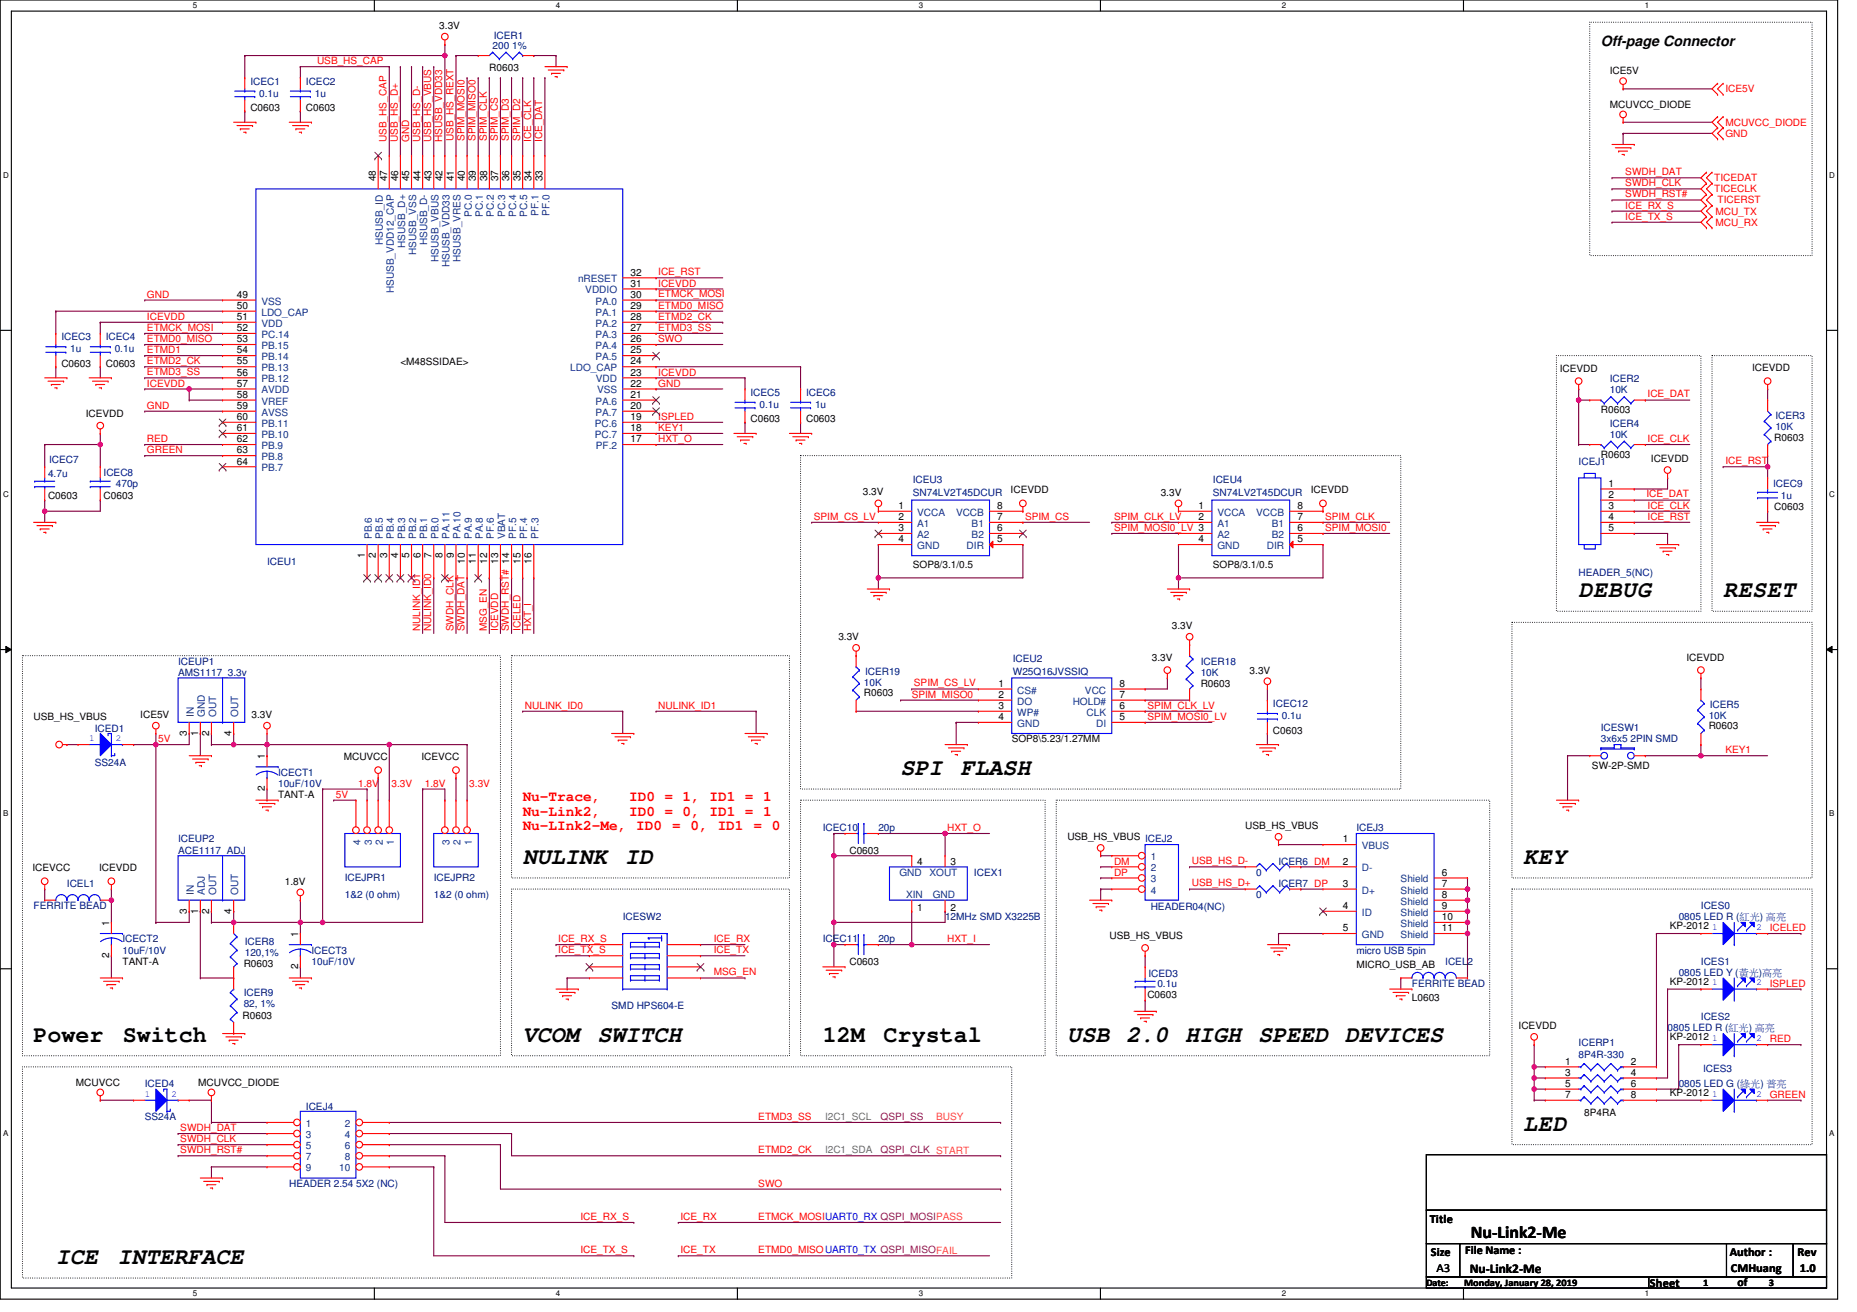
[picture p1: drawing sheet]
<svg xmlns="http://www.w3.org/2000/svg" width="297mm" height="210mm" viewBox="0 0 297 210" stroke-linecap="round" stroke-linejoin="round" font-family="sans-serif">
<defs><g id="words">
<g font-size="3.7">
<text x="252.5" y="95.6">DEBUG</text>
<text x="275.6" y="95.6">RESET</text>
<text x="144.1" y="124">SPI</text>
<text x="153.7" y="124">FLASH</text>
<text x="83.6" y="138.2">NULINK ID</text>
<text x="243.6" y="138.2">KEY</text>
<text x="5.4" y="166.7">Power</text>
<text x="19.7" y="166.7">Switch</text>
<text x="83.6" y="166.7">VCOM SWITCH</text>
<text x="131.6" y="166.7">12M</text>
<text x="141.3" y="166.7">Crystal</text>
<text x="170.7" y="166.7">USB</text>
<text x="180.1" y="166.7">2.0</text>
<text x="189.6" y="166.7">HIGH SPEED</text>
<text x="215.1" y="166.7">DEVICES</text>
<text x="243.6" y="180.9">LED</text>
<text x="8.9" y="202.2">ICE</text>
<text x="18.8" y="202.2">INTERFACE</text>
</g>
<text font-size="2.8" x="235.3" y="198.1">Nu-Link2-Me</text>
<text font-size="2.3" x="256.1" y="7.4">Off-page Connector</text>
<g font-size="2.3" fill="#f00">
<text x="83.6" y="128.2">Nu-Trace,</text>
<text x="83.6" y="130.5">Nu-Link2,</text>
<text x="100.6" y="128.2">ID0 = 1, ID1 = 1</text>
<text x="100.6" y="130.5">ID0 = 0, ID1 = 1</text>
<text x="83.6" y="132.8">Nu-LInk2-Me, ID0 = 0, ID1 = 0</text>
</g>
<text font-size="2.1" x="235.1" y="203.7">Nu-Link2-Me</text>
<g font-size="2">
<text x="228.7" y="195.7">Title</text>
<text x="228.9" y="201">Size</text>
<text x="229.8" y="203.5">A3</text>
<text x="276.7" y="201">Author :</text>
<text x="276.9" y="203.5">CMHuang</text>
<text x="287.5" y="201">Rev</text>
<text x="287.9" y="203.5">1.0</text>
<text x="263.9" y="206">Sheet</text>
</g>
<g font-size="1.9">
<text x="234.4" y="200.6">File Name :</text>
<text x="277.9" y="205.7">of</text>
</g>
<g font-size="1.6">
<text x="70.3" y="4.6">3.3V</text>
<text x="78.3" y="11.4">R0603</text>
<text x="257.5" y="11.9">ICE5V</text>
<text x="40" y="17.8">C0603</text>
<text x="48.9" y="17.8">C0603</text>
<text x="257.5" y="17.3">MCUVCC_DIODE</text>
<text x="60.1" y="29" transform="rotate(-90 60.1 29)">48</text>
<text x="61.9" y="29" transform="rotate(-90 61.9 29)">47</text>
<text x="63.7" y="29" transform="rotate(-90 63.7 29)">46</text>
<text x="65.5" y="29" transform="rotate(-90 65.5 29)">45</text>
<text x="67.2" y="29" transform="rotate(-90 67.2 29)">44</text>
<text x="69" y="29" transform="rotate(-90 69 29)">43</text>
<text x="70.8" y="29" transform="rotate(-90 70.8 29)">42</text>
<text x="72.6" y="29" transform="rotate(-90 72.6 29)">41</text>
<text x="74.4" y="29" transform="rotate(-90 74.4 29)">40</text>
<text x="76.1" y="29" transform="rotate(-90 76.1 29)">39</text>
<text x="77.9" y="29" transform="rotate(-90 77.9 29)">38</text>
<text x="79.7" y="29" transform="rotate(-90 79.7 29)">37</text>
<text x="81.5" y="29" transform="rotate(-90 81.5 29)">36</text>
<text x="83.2" y="29" transform="rotate(-90 83.2 29)">35</text>
<text x="85" y="29" transform="rotate(-90 85 29)">34</text>
<text x="86.8" y="29" transform="rotate(-90 86.8 29)">33</text>
<text x="37.9" y="47.6">49</text>
<text x="100.9" y="47.6">30</text>
<text x="100.9" y="45.9">31</text>
<text x="100.9" y="44.1">32</text>
<text x="37.9" y="49.4">50</text>
<text x="37.9" y="51.2">51</text>
<text x="37.9" y="53">52</text>
<text x="100.9" y="53">27</text>
<text x="100.9" y="51.2">28</text>
<text x="100.9" y="49.4">29</text>
<text x="9.8" y="58.7">C0603</text>
<text x="16.9" y="58.7">C0603</text>
<text x="37.9" y="54.8">53</text>
<text x="37.9" y="56.5">54</text>
<text x="37.9" y="58.3">55</text>
<text x="64" y="58.3">&lt;M48SSIDAE&gt;</text>
<text x="100.9" y="58.3">24</text>
<text x="100.9" y="56.5">25</text>
<text x="100.9" y="54.8">26</text>
<text x="249.5" y="59.6">ICEVDD</text>
<text x="280.3" y="59.4">ICEVDD</text>
<text x="37.9" y="60.1">56</text>
<text x="37.9" y="61.9">57</text>
<text x="37.9" y="63.6">58</text>
<text x="37.9" y="65.4">59</text>
<text x="100.9" y="65.4">20</text>
<text x="100.9" y="63.6">21</text>
<text x="100.9" y="61.9">22</text>
<text x="100.9" y="60.1">23</text>
<text x="13.7" y="66.7">ICEVDD</text>
<text x="37.9" y="67.2">60</text>
<text x="37.9" y="69">61</text>
<text x="37.9" y="70.8">62</text>
<text x="100.9" y="70.8">17</text>
<text x="100.9" y="69">18</text>
<text x="100.9" y="67.2">19</text>
<text x="120.1" y="67.6">C0603</text>
<text x="128.9" y="67.6">C0603</text>
<text x="256.1" y="66.1">R0603</text>
<text x="283.8" y="70.6">R0603</text>
<text x="37.9" y="72.5">63</text>
<text x="37.9" y="74.3">64</text>
<text x="256.1" y="73.3">R0603</text>
<text x="257.3" y="77.9">1</text>
<text x="264.1" y="74">ICEVDD</text>
<text x="7.7" y="79.8">C0603</text>
<text x="16.6" y="79.8">C0603</text>
<text x="138" y="79.1">3.3V</text>
<text x="143.7" y="81.4">1</text>
<text x="143.7" y="83.2">2</text>
<text x="159.5" y="83.2">7</text>
<text x="159.5" y="81.4">8</text>
<text x="161.7" y="78.9">ICEVDD</text>
<text x="185.7" y="79.3">3.3V</text>
<text x="191.7" y="81.4">1</text>
<text x="191.7" y="83.2">2</text>
<text x="207.5" y="83.2">7</text>
<text x="207.5" y="81.4">8</text>
<text x="209.7" y="78.9">ICEVDD</text>
<text x="257.3" y="79.6">2</text>
<text x="257.3" y="81.4">3</text>
<text x="257.3" y="83.2">4</text>
<text x="283.8" y="81.6">C0603</text>
<text x="58.4" y="89.3" transform="rotate(-90 58.4 89.3)">1</text>
<text x="60.1" y="89.3" transform="rotate(-90 60.1 89.3)">2</text>
<text x="61.9" y="89.3" transform="rotate(-90 61.9 89.3)">3</text>
<text x="63.7" y="89.3" transform="rotate(-90 63.7 89.3)">4</text>
<text x="65.5" y="89.3" transform="rotate(-90 65.5 89.3)">5</text>
<text x="67.2" y="89.3" transform="rotate(-90 67.2 89.3)">6</text>
<text x="69" y="89.3" transform="rotate(-90 69 89.3)">7</text>
<text x="70.8" y="89.3" transform="rotate(-90 70.8 89.3)">8</text>
<text x="72.6" y="89.3" transform="rotate(-90 72.6 89.3)">9</text>
<text x="143.7" y="86.8">4</text>
<text x="143.7" y="85">3</text>
<text x="159.5" y="86.8">5</text>
<text x="159.5" y="85">6</text>
<text x="191.7" y="86.8">4</text>
<text x="207.5" y="86.8">5</text>
<text x="207.5" y="85">6</text>
<text x="257.3" y="85">5</text>
<text x="74.4" y="90.2" transform="rotate(-90 74.4 90.2)">10</text>
<text x="76.1" y="90.2" transform="rotate(-90 76.1 90.2)">11</text>
<text x="77.9" y="90.2" transform="rotate(-90 77.9 90.2)">12</text>
<text x="79.7" y="90.2" transform="rotate(-90 79.7 90.2)">13</text>
<text x="83.2" y="90.2" transform="rotate(-90 83.2 90.2)">15</text>
<text x="85" y="90.2" transform="rotate(-90 85 90.2)">16</text>
<text x="146" y="90.9">SOP8/3.1/0.5</text>
<text x="194" y="90.9">SOP8/3.1/0.5</text>
<text x="187.4" y="100.6">3.3V</text>
<text x="134.1" y="102.4">3.3V</text>
<text x="184.2" y="105.8">3.3V</text>
<text x="199.9" y="107.8">3.3V</text>
<text x="269.8" y="105.8">ICEVDD</text>
<text x="138.2" y="111.3">R0603</text>
<text x="159.7" y="109.9">1</text>
<text x="159.7" y="111.7">2</text>
<text x="159.7" y="113.4">3</text>
<text x="179.1" y="113.4">6</text>
<text x="179.1" y="111.7">7</text>
<text x="179.1" y="109.9">8</text>
<text x="192.1" y="109.9">R0603</text>
<text x="5.4" y="115.2">USB_HS_VBUS</text>
<text x="22.4" y="114.9">ICE5V</text>
<text x="29.9" y="117.7" transform="rotate(-90 29.9 117.7)">3</text>
<text x="31.7" y="117.7" transform="rotate(-90 31.7 117.7)">1</text>
<text x="33.5" y="117.7" transform="rotate(-90 33.5 117.7)">2</text>
<text x="37" y="117.7" transform="rotate(-90 37 117.7)">4</text>
<text x="40.2" y="114.9">3.3V</text>
<text x="159.7" y="115.2">4</text>
<text x="161.8" y="118.8">SOP8\5.23/1.27MM</text>
<text x="179.1" y="115.2">5</text>
<text x="203.6" y="117.4">C0603</text>
<text x="273.3" y="116.6">R0603</text>
<text x="42.3" y="121.4" transform="rotate(-90 42.3 121.4)">1</text>
<text x="55" y="121.6">MCUVCC</text>
<text x="67.4" y="121.6">ICEVCC</text>
<text x="254.6" y="123">SW-2P-SMD</text>
<text x="42.3" y="126.6" transform="rotate(-90 42.3 126.6)">2</text>
<text x="44.5" y="127.7">TANT-A</text>
<text x="135.9" y="136.6">C0603</text>
<text x="170.7" y="134.4">USB_HS_VBUS ICEJ2</text>
<text x="199.2" y="132.6">USB_HS_VBUS</text>
<text x="214.8" y="134.8">1</text>
<text x="5.2" y="139.4">ICEVCC</text>
<text x="15.9" y="139.4">ICEVDD</text>
<text x="45.6" y="141.5">1.8V</text>
<text x="146.7" y="138.3">4</text>
<text x="152.1" y="138.3">3</text>
<text x="214.8" y="138.3">2</text>
<text x="214.8" y="141.9">3</text>
<text x="230.6" y="140.1">6</text>
<text x="230.6" y="141.9">7</text>
<text x="230.6" y="143.7">8</text>
<text x="17.5" y="148.1" transform="rotate(-90 17.5 148.1)">1</text>
<text x="29.9" y="146.2" transform="rotate(-90 29.9 146.2)">3</text>
<text x="31.7" y="146.2" transform="rotate(-90 31.7 146.2)">1</text>
<text x="33.5" y="146.2" transform="rotate(-90 33.5 146.2)">2</text>
<text x="37" y="146.2" transform="rotate(-90 37 146.2)">4</text>
<text x="47.7" y="149.9" transform="rotate(-90 47.7 149.9)">1</text>
<text x="146.7" y="145.8">1</text>
<text x="152.1" y="145.8">2</text>
<text x="214.8" y="149">5</text>
<text x="214.8" y="145.4">4</text>
<text x="230.6" y="145.4">9</text>
<text x="230.6" y="147.2">10</text>
<text x="230.6" y="149">11</text>
<text x="267.1" y="148.6">KP-2012</text>
<text x="17.5" y="153.3" transform="rotate(-90 17.5 153.3)">2</text>
<text x="19.6" y="154.3">TANT-A</text>
<text x="39" y="154.7">R0603</text>
<text x="47.7" y="155" transform="rotate(-90 47.7 155)">2</text>
<text x="135.9" y="154.3">C0603</text>
<text x="177.5" y="150.2">USB_HS_VBUS</text>
<text x="217" y="154.9">MICRO_USB_AB</text>
<text x="183.5" y="159.7">C0603</text>
<text x="225.8" y="160.2">L0603</text>
<text x="267.1" y="157.5">KP-2012</text>
<text x="38.8" y="163">R0603</text>
<text x="242.9" y="164.6">ICEVDD</text>
<text x="267.1" y="166.4">KP-2012</text>
<text x="12.1" y="173.7">MCUVCC</text>
<text x="31.7" y="173.7">MCUVCC_DIODE</text>
<text x="250.4" y="170.3">1</text>
<text x="250.4" y="172.1">3</text>
<text x="250.4" y="173.9">5</text>
<text x="260.9" y="170.3">2</text>
<text x="260.9" y="172.1">4</text>
<text x="260.9" y="173.9">6</text>
<text x="250.4" y="175.7">7</text>
<text x="253.4" y="178.5">8P4RA</text>
<text x="260.9" y="175.7">8</text>
<text x="267.1" y="175.3">KP-2012</text>
<text x="228.2" y="205.8">Date:</text>
<text x="234.2" y="205.8">Monday, January 28, 2019</text>
<text x="272.4" y="205.8">1</text>
<text x="282.9" y="205.8">3</text>
</g>
<g font-size="1.6" fill="#f00">
<text x="50.7" y="10.2">USB_HS_CAP</text>
<text x="276" y="14.8">ICE5V</text>
<text x="61.8" y="22.8" transform="rotate(-90 61.8 22.8)">USB_HS_CAP</text>
<text x="63.6" y="22.8" transform="rotate(-90 63.6 22.8)">USB_HS_D+</text>
<text x="65.5" y="22.8" transform="rotate(-90 65.5 22.8)">GND</text>
<text x="67.2" y="22.8" transform="rotate(-90 67.2 22.8)">USB_HS_D-</text>
<text x="69" y="22.8" transform="rotate(-90 69 22.8)">USB_HS_VBUS</text>
<text x="70.7" y="22.8" transform="rotate(-90 70.7 22.8)">HSUSB_VDD33</text>
<text x="72.5" y="22.6" transform="rotate(-90 72.5 22.6)">USB_HS_REXT</text>
<text x="74.3" y="22.6" transform="rotate(-90 74.3 22.6)">SPIM_MOSI0</text>
<text x="76.1" y="22.6" transform="rotate(-90 76.1 22.6)">SPIM_MISO0</text>
<text x="77.9" y="22.6" transform="rotate(-90 77.9 22.6)">SPIM_CLK</text>
<text x="79.6" y="22.6" transform="rotate(-90 79.6 22.6)">SPIM_CS</text>
<text x="81.4" y="22.6" transform="rotate(-90 81.4 22.6)">SPIM_D3</text>
<text x="83.2" y="22.6" transform="rotate(-90 83.2 22.6)">SPIM_D2</text>
<text x="85" y="22.8" transform="rotate(-90 85 22.8)">ICE_CLK</text>
<text x="86.7" y="22.8" transform="rotate(-90 86.7 22.8)">ICE_DAT</text>
<text x="276" y="21.9">GND</text>
<text x="276" y="20.1">MCUVCC_DIODE</text>
<text x="260" y="28">SWDH_DAT</text>
<text x="260" y="29.8">SWDH_CLK</text>
<text x="274.2" y="29">TICEDAT</text>
<text x="260" y="31.6">SWDH_RST#</text>
<text x="260" y="35.1">ICE_TX_S</text>
<text x="260" y="33.4">ICE_RX_S</text>
<text x="274.2" y="30.8">TICECLK</text>
<text x="274.4" y="34.3">MCU_TX</text>
<text x="274.7" y="32.5">TICERST</text>
<text x="274.4" y="36.1">MCU_RX</text>
<text x="23.5" y="47.7">GND</text>
<text x="105.3" y="44">ICE_RST</text>
<text x="105.3" y="45.9">ICEVDD</text>
<text x="105.3" y="47.6">ETMCK_MOSI</text>
<text x="23.5" y="51.2">ICEVDD</text>
<text x="23.5" y="52.9">ETMCK_MOSI</text>
<text x="105.3" y="51.1">ETMD2_CK</text>
<text x="105.3" y="52.9">ETMD3_SS</text>
<text x="105.3" y="49.4">ETMD0_MISO</text>
<text x="23.5" y="56.5">ETMD1</text>
<text x="23.5" y="54.7">ETMD0_MISO</text>
<text x="23.5" y="58.3">ETMD2_CK</text>
<text x="105.3" y="54.8">SWO</text>
<text x="23.5" y="65.4">GND</text>
<text x="23.5" y="60">ETMD3_SS</text>
<text x="23.5" y="61.9">ICEVDD</text>
<text x="105.3" y="61.9">GND</text>
<text x="105.3" y="60.1">ICEVDD</text>
<text x="263.5" y="63.6">ICE_DAT</text>
<text x="23.5" y="70.8">RED</text>
<text x="105.3" y="70.7">HXT_O</text>
<text x="105.3" y="67.2">ISPLED</text>
<text x="105.3" y="69">KEY1</text>
<text x="263.5" y="70.7">ICE_CLK</text>
<text x="23.5" y="72.5">GREEN</text>
<text x="276" y="74.3">ICE_RST</text>
<text x="130.2" y="83.1">SPIM_CS_LV</text>
<text x="164" y="83.1">SPIM_CS</text>
<text x="178.2" y="83.1">SPIM_CLK_LV</text>
<text x="212" y="83.1">SPIM_CLK</text>
<text x="263.4" y="79.6">ICE_DAT</text>
<text x="263.5" y="81.4">ICE_CLK</text>
<text x="263.5" y="83.1">ICE_RST</text>
<text x="178.2" y="84.9">SPIM_MOSI0_LV 3</text>
<text x="212" y="84.9">SPIM_MOSI0</text>
<text x="67.2" y="101" transform="rotate(-90 67.2 101)">NULINK_ID1</text>
<text x="69" y="101" transform="rotate(-90 69 101)">NULINK_ID0</text>
<text x="72.5" y="101" transform="rotate(-90 72.5 101)">SWDH_CLK</text>
<text x="74.3" y="101" transform="rotate(-90 74.3 101)">SWDH_DAT</text>
<text x="77.9" y="101" transform="rotate(-90 77.9 101)">MSG_EN</text>
<text x="79.7" y="101" transform="rotate(-90 79.7 101)">ICEVDD</text>
<text x="81.4" y="101" transform="rotate(-90 81.4 101)">SWDH_RST# 14</text>
<text x="83.2" y="101" transform="rotate(-90 83.2 101)">ICELED</text>
<text x="85" y="101" transform="rotate(-90 85 101)">HXT_I</text>
<text x="84" y="113.4">NULINK_ID0</text>
<text x="105.3" y="113.4">NULINK_ID1</text>
<text x="145.8" y="111.6">SPIM_MISO0</text>
<text x="146.2" y="109.8">SPIM_CS_LV</text>
<text x="183.5" y="113.4">SPIM_CLK_LV</text>
<text x="25.3" y="118.8">5V</text>
<text x="183.5" y="115.2">SPIM_MOSI0_LV</text>
<text x="57.3" y="125.9">1.8V</text>
<text x="62.6" y="125.9">3.3V</text>
<text x="68" y="125.9">1.8V</text>
<text x="75.1" y="125.9">3.3V</text>
<text x="276" y="120.5">KEY1</text>
<text x="53.7" y="127.7">5V</text>
<text x="151.5" y="132.9">HXT_O</text>
<text x="178.2" y="140.1">DP</text>
<text x="178.2" y="138.3">DM</text>
<text x="190.6" y="138.3">USB_HS_D-</text>
<text x="190.6" y="141.8">USB_HS_D+</text>
<text x="283.1" y="149">ICELED</text>
<text x="89.3" y="150.7">ICE_RX_S</text>
<text x="89.3" y="152.5">ICE_TX_S</text>
<text x="114.2" y="150.7">ICE_RX</text>
<text x="114.2" y="152.5">ICE_TX</text>
<text x="151.5" y="150.7">HXT_I</text>
<text x="114.2" y="156">MSG_EN</text>
<text x="283.1" y="157.9">ISPLED</text>
<text x="283.1" y="166.8">RED</text>
<text x="121.3" y="179.2">ETMD3_SS</text>
<text x="283.1" y="175.7">GREEN</text>
<text x="28.8" y="180.9">SWDH_DAT</text>
<text x="28.8" y="182.7">SWDH_CLK</text>
<text x="28.8" y="184.5">SWDH_RST#</text>
<text x="121.3" y="184.5">ETMD2_CK</text>
<text x="121.3" y="189.9">SWO</text>
<text x="92.9" y="195.2">ICE_RX_S</text>
<text x="108.9" y="195.2">ICE_RX</text>
<text x="121.3" y="195.2">ETMCK_MOSIUART0_RX QSPI_MOSIPASS</text>
<text x="92.9" y="200.5">ICE_TX_S</text>
<text x="108.9" y="200.5">ICE_TX</text>
<text x="121.3" y="200.5">ETMD0_MISOUART0_TX QSPI_MISOFAIL</text>
</g>
<g font-size="1.6" fill="#000080">
<text x="78.8" y="7.8">200 1%</text>
<text x="79" y="6.2">ICER1</text>
<text x="40" y="13.5">ICEC1</text>
<text x="41.5" y="15.5">0.1u</text>
<text x="48.9" y="13.5">ICEC2</text>
<text x="50.4" y="15.5">1u</text>
<text x="9.8" y="54.4">ICEC3</text>
<text x="11.2" y="56.4">1u</text>
<text x="16.9" y="54.4">ICEC4</text>
<text x="18.4" y="56.4">0.1u</text>
<text x="120.1" y="63.3">ICEC5</text>
<text x="121.5" y="65.3">0.1u</text>
<text x="128.9" y="63.3">ICEC6</text>
<text x="130.4" y="65.3">1u</text>
<text x="257.5" y="61.2">ICER2</text>
<text x="257.5" y="62.9">10K</text>
<text x="257.5" y="68.3">ICER4</text>
<text x="257.5" y="70.1">10K</text>
<text x="284" y="67">ICER3</text>
<text x="284" y="68.8">10K</text>
<text x="7.7" y="76.3">4.7u</text>
<text x="7.9" y="74.1">ICEC7</text>
<text x="16.6" y="76.1">ICEC8</text>
<text x="18.5" y="77.9">470p</text>
<text x="146" y="77.3">ICEU3</text>
<text x="194" y="77.3">ICEU4</text>
<text x="252.5" y="74.3">ICEJ1</text>
<text x="283.6" y="77.9">ICEC9</text>
<text x="146" y="79.3">SN74LV2T45DCUR</text>
<text x="194" y="79.3">SN74LV2T45DCUR</text>
<text x="284.9" y="79.8">1u</text>
<text x="42.7" y="90.3">ICEU1</text>
<text x="252.5" y="92.1">HEADER_5(NC)</text>
<text x="28.5" y="106.3">ICEUP1</text>
<text x="138.4" y="107.9">ICER19</text>
<text x="162" y="106">ICEU2</text>
<text x="162" y="107.9">W25Q16JVSSIQ</text>
<text x="192.1" y="106.3">ICER18</text>
<text x="28.5" y="108.1">AMS1117_3.3v</text>
<text x="138.2" y="109.7">10K</text>
<text x="192.1" y="108.1">10K</text>
<text x="203.6" y="113.1">ICEC12</text>
<text x="273.5" y="113.3">ICER5</text>
<text x="15.2" y="117.2">ICED1</text>
<text x="205" y="115">0.1u</text>
<text x="256.1" y="117">ICESW1</text>
<text x="256.1" y="118.8">3x6x5 2PIN SMD</text>
<text x="273.3" y="115">10K</text>
<text x="15.2" y="122.5">SS24A</text>
<text x="44.5" y="124.1">ICECT1</text>
<text x="44.5" y="125.9">10uF/10V</text>
<text x="28.5" y="134.8">ICEUP2</text>
<text x="28.5" y="136.6">ACE1117_ADJ</text>
<text x="131.6" y="133">ICEC10</text>
<text x="140.5" y="133">20p</text>
<text x="217" y="133">ICEJ3</text>
<text x="10.7" y="141.9">ICEL1</text>
<text x="55.2" y="141">ICEJPR1</text>
<text x="55.2" y="143.7">1&amp;2 (0 ohm)</text>
<text x="69.4" y="141">ICEJPR2</text>
<text x="69.4" y="143.7">1&amp;2 (0 ohm)</text>
<text x="155.8" y="140.1">ICEX1</text>
<text x="201" y="140.1">0</text>
<text x="201" y="143.7">0</text>
<text x="204.5" y="138.3">ICER6 DM</text>
<text x="204.5" y="141.9">ICER7 DP</text>
<text x="5.4" y="145.4">FERRITE BEAD</text>
<text x="99.6" y="147.2">ICESW2</text>
<text x="151.2" y="147.2">12MHz SMD X3225B</text>
<text x="184.1" y="145.6">HEADER04(NC)</text>
<text x="268.5" y="147.2">0805 LED R (紅綠) 高普</text>
<text x="272.1" y="145.4">ICES0</text>
<text x="19.6" y="150.8">ICECT2</text>
<text x="19.6" y="152.6">10uF/10V</text>
<text x="39.2" y="151.1">ICER8</text>
<text x="39.2" y="152.9">120,1%</text>
<text x="49.8" y="152.6">ICECT3</text>
<text x="49.8" y="154.3">10uF/10V</text>
<text x="131.6" y="150.8">ICEC11</text>
<text x="140.5" y="150.8">20p</text>
<text x="217" y="152.6">micro USB 5pin</text>
<text x="231.2" y="154.3">ICEL2</text>
<text x="272.1" y="154.3">ICES1</text>
<text x="39" y="159.3">ICER9</text>
<text x="39" y="161.1">82, 1%</text>
<text x="97.8" y="161.4">SMD HPS604-E</text>
<text x="183.7" y="156.3">ICED3</text>
<text x="185.1" y="157.9">0.1u</text>
<text x="225.8" y="157.9">FERRITE BEAD</text>
<text x="268.5" y="156.1">0805 LED Y (黃綠)高普</text>
<text x="252.5" y="167.3">ICERP1</text>
<text x="266.7" y="165">0805 LED R (紅綠) 高普</text>
<text x="272.1" y="163.2">ICES2</text>
<text x="23.2" y="173.9">ICED4</text>
<text x="252.5" y="169.3">8P4R-330</text>
<text x="268.5" y="173.9">0805 LED G (綠綠) 普普</text>
<text x="272.4" y="171.6">ICES3</text>
<text x="23.2" y="179.2">SS24A</text>
<text x="48.9" y="177.6">ICEJ4</text>
<text x="46.3" y="189.9">HEADER 2.54 5X2 (NC)</text>
</g>
<g font-size="1.6" fill="#004080">
<text x="75.5" y="34.7" transform="rotate(-90 75.5 34.7)">PC.0</text>
<text x="77.2" y="34.7" transform="rotate(-90 77.2 34.7)">PC.1</text>
<text x="79" y="34.7" transform="rotate(-90 79 34.7)">PC.2</text>
<text x="80.8" y="34.7" transform="rotate(-90 80.8 34.7)">PC.3</text>
<text x="82.6" y="34.7" transform="rotate(-90 82.6 34.7)">PC.4</text>
<text x="84.3" y="34.7" transform="rotate(-90 84.3 34.7)">PC.5</text>
<text x="86.1" y="34.5" transform="rotate(-90 86.1 34.5)">PF.1</text>
<text x="87.9" y="34.5" transform="rotate(-90 87.9 34.5)">PF.0</text>
<text x="61.2" y="39.2" transform="rotate(-90 61.2 39.2)">HSUSB_ID</text>
<text x="64.8" y="39.7" transform="rotate(-90 64.8 39.7)">HSUSB_D+</text>
<text x="66.6" y="40.8" transform="rotate(-90 66.6 40.8)">HSUSB_VSS</text>
<text x="68.3" y="39.3" transform="rotate(-90 68.3 39.3)">HSUSB_D-</text>
<text x="70.1" y="41.9" transform="rotate(-90 70.1 41.9)">HSUSB_VBUS</text>
<text x="73.7" y="41.9" transform="rotate(-90 73.7 41.9)">HSUSB_VRES</text>
<text x="63" y="46.9" transform="rotate(-90 63 46.9)">HSUSB_VDD12_CAP</text>
<text x="71.9" y="42.7" transform="rotate(-90 71.9 42.7)">HSUSB_VDD33</text>
<text x="92.5" y="45.2">nRESET</text>
<text x="93.6" y="46.9">VDDIO</text>
<text x="41.8" y="48.7">VSS</text>
<text x="41.8" y="50.5">LDO_CAP</text>
<text x="41.8" y="52.3">VDD</text>
<text x="95.2" y="52.3">PA.2</text>
<text x="95.2" y="50.5">PA.1</text>
<text x="95.2" y="48.7">PA.0</text>
<text x="41.8" y="54.1">PC.14</text>
<text x="41.8" y="55.8">PB.15</text>
<text x="41.8" y="57.6">PB.14</text>
<text x="41.8" y="59.4">PB.13</text>
<text x="91.2" y="59.4">LDO_CAP</text>
<text x="95.2" y="57.6">PA.5</text>
<text x="95.2" y="55.8">PA.4</text>
<text x="95.2" y="54.1">PA.3</text>
<text x="41.8" y="61.2">PB.12</text>
<text x="41.8" y="62.9">AVDD</text>
<text x="41.8" y="64.7">VREF</text>
<text x="95.2" y="64.7">PA.6</text>
<text x="95.3" y="61.2">VDD</text>
<text x="95.5" y="62.9">VSS</text>
<text x="41.8" y="66.5">AVSS</text>
<text x="41.8" y="68.3">PB.11</text>
<text x="41.8" y="70.1">PB.10</text>
<text x="41.8" y="71.8">PB.9</text>
<text x="95.1" y="70.1">PC.7</text>
<text x="95.1" y="68.3">PC.6</text>
<text x="95.2" y="66.5">PA.7</text>
<text x="95.3" y="71.8">PF.2</text>
<text x="41.8" y="73.6">PB.8</text>
<text x="41.8" y="75.4">PB.7</text>
<text x="146.7" y="82.5">VCCA</text>
<text x="152.9" y="82.5">VCCB</text>
<text x="194.7" y="82.5">VCCA</text>
<text x="200.9" y="82.5">VCCB</text>
<text x="59.5" y="86.2" transform="rotate(-90 59.5 86.2)">PB.6</text>
<text x="61.2" y="86.2" transform="rotate(-90 61.2 86.2)">PB.5</text>
<text x="63" y="86.2" transform="rotate(-90 63 86.2)">PB.4</text>
<text x="64.8" y="86.2" transform="rotate(-90 64.8 86.2)">PB.3</text>
<text x="66.6" y="86.2" transform="rotate(-90 66.6 86.2)">PB.2</text>
<text x="68.3" y="86.2" transform="rotate(-90 68.3 86.2)">PB.1</text>
<text x="70.1" y="86.2" transform="rotate(-90 70.1 86.2)">PB.0</text>
<text x="71.9" y="86.2" transform="rotate(-90 71.9 86.2)">PA.11</text>
<text x="73.7" y="86.2" transform="rotate(-90 73.7 86.2)">PA.10</text>
<text x="75.5" y="86.2" transform="rotate(-90 75.5 86.2)">PA.9</text>
<text x="77.2" y="86.2" transform="rotate(-90 77.2 86.2)">PA.8</text>
<text x="79" y="86.2" transform="rotate(-90 79 86.2)">PF.6</text>
<text x="80.8" y="86.2" transform="rotate(-90 80.8 86.2)">VBAT</text>
<text x="82.6" y="86.2" transform="rotate(-90 82.6 86.2)">PF.5</text>
<text x="84.3" y="86.2" transform="rotate(-90 84.3 86.2)">PF.4</text>
<text x="86.1" y="86.2" transform="rotate(-90 86.1 86.2)">PF.3</text>
<text x="146.7" y="87.8">GND</text>
<text x="146.7" y="86.1">A2</text>
<text x="146.7" y="84.3">A1</text>
<text x="154.6" y="87.8">DIR</text>
<text x="155.4" y="86.1">B2</text>
<text x="155.4" y="84.3">B1</text>
<text x="194.7" y="87.8">GND</text>
<text x="194.7" y="86.1">A2</text>
<text x="194.7" y="84.3">A1</text>
<text x="202.6" y="87.8">DIR</text>
<text x="203.4" y="86.1">B2</text>
<text x="203.4" y="84.3">B1</text>
<text x="162.7" y="111">CS#</text>
<text x="162.7" y="112.7">DO</text>
<text x="171.6" y="112.7">HOLD#</text>
<text x="173.6" y="111">VCC</text>
<text x="31" y="114.7" transform="rotate(-90 31 114.7)">IN</text>
<text x="32.8" y="114.7" transform="rotate(-90 32.8 114.7)">GND</text>
<text x="34.6" y="114.7" transform="rotate(-90 34.6 114.7)">OUT</text>
<text x="38.1" y="114.7" transform="rotate(-90 38.1 114.7)">OUT</text>
<text x="162.7" y="114.5">WP#</text>
<text x="162.7" y="116.3">GND</text>
<text x="173.8" y="114.5">CLK</text>
<text x="175.3" y="116.3">DI</text>
<text x="57.7" y="135.1" transform="rotate(-90 57.7 135.1)">4</text>
<text x="59.5" y="135.1" transform="rotate(-90 59.5 135.1)">3</text>
<text x="61.2" y="135.1" transform="rotate(-90 61.2 135.1)">2</text>
<text x="63" y="135.1" transform="rotate(-90 63 135.1)">1</text>
<text x="71.9" y="135.1" transform="rotate(-90 71.9 135.1)">3</text>
<text x="73.7" y="135.1" transform="rotate(-90 73.7 135.1)">2</text>
<text x="75.5" y="135.1" transform="rotate(-90 75.5 135.1)">1</text>
<text x="184.1" y="137.6">1</text>
<text x="217.8" y="135.8">VBUS</text>
<text x="31" y="143.1" transform="rotate(-90 31 143.1)">IN</text>
<text x="32.8" y="143.1" transform="rotate(-90 32.8 143.1)">ADJ</text>
<text x="34.6" y="143.1" transform="rotate(-90 34.6 143.1)">OUT</text>
<text x="38.1" y="143.1" transform="rotate(-90 38.1 143.1)">OUT</text>
<text x="143.9" y="140.1">GND</text>
<text x="144.9" y="143.7">XIN</text>
<text x="148.7" y="140.1">XOUT</text>
<text x="149.2" y="143.7">GND</text>
<text x="184.1" y="139.4">2</text>
<text x="184.1" y="141.2">3</text>
<text x="184.1" y="143">4</text>
<text x="217.8" y="139.4">D-</text>
<text x="217.8" y="143">D+</text>
<text x="224" y="141.2">Shield</text>
<text x="224" y="143">Shield</text>
<text x="217.8" y="146.5">ID</text>
<text x="224" y="144.7">Shield</text>
<text x="224" y="146.5">Shield</text>
<text x="224" y="148.3">Shield</text>
<text x="217.8" y="150.1">GND</text>
<text x="224" y="150.1">Shield</text>
<text x="48.9" y="180.3">1</text>
<text x="48.9" y="182.1">3</text>
<text x="48.9" y="183.9">5</text>
<text x="48.9" y="185.6">7</text>
<text x="55.2" y="180.3">2</text>
<text x="55.2" y="182.1">4</text>
<text x="55.2" y="183.9">6</text>
<text x="55.2" y="185.6">8</text>
<text x="48.9" y="187.4">9</text>
<text x="54.3" y="187.4">10</text>
</g>
<g font-size="1.6" fill="#808040">
<text x="132" y="179.2">I2C1_SCL</text>
<text x="132" y="184.5">I2C1_SDA</text>
</g>
<g font-size="1.6" fill="#800080">
<text x="140.9" y="179.2">QSPI_SS</text>
<text x="140.9" y="184.5">QSPI_CLK START</text>
</g>
<text font-size="1.6" fill="#ff8000" x="149.7" y="179.2">BUSY</text>
<g font-size="1.5" fill="#00f">
<text x="14.3" y="118.5">1</text>
<text x="18.5" y="118.5">2</text>
<text x="273.9" y="148.8">1</text>
<text x="281" y="148.8">2</text>
<text x="273.9" y="157.7">1</text>
<text x="281" y="157.7">2</text>
<text x="273.9" y="166.5">1</text>
<text x="281" y="166.5">2</text>
<text x="23.2" y="175.4">1</text>
<text x="27.4" y="175.4">2</text>
<text x="273.9" y="175.4">1</text>
<text x="281" y="175.4">2</text>
</g>
<g font-size="1.3">
<text x="30.8" y="1.3">5</text>
<text x="88.9" y="1.3">4</text>
<text x="147" y="1.3">3</text>
<text x="205.1" y="1.3">2</text>
<text x="263.1" y="1.3">1</text>
<text x=".5" y="28.5">D</text>
<text x="292.6" y="28.5">D</text>
<text x=".5" y="79.5">C</text>
<text x="292.6" y="79.5">C</text>
<text x=".5" y="130.6">B</text>
<text x="292.6" y="130.6">B</text>
<text x=".5" y="181.7">A</text>
<text x="292.6" y="181.7">A</text>
<text x="30.8" y="207.4">5</text>
<text x="88.9" y="207.4">4</text>
<text x="147" y="207.4">3</text>
<text x="205.1" y="207.4">2</text>
<text x="263.1" y="207.4">1</text>
</g>
</g></defs>
<path d="M0 0h293.9v207.8h-293.9zM1.8 1.8h290.4v204.3h-290.4z" fill="none" stroke="#000" stroke-width=".18"/>
<g fill="#fff">
<path d="M30.8 .2h.8v1.4h-.8z"/>
<path d="M30.8 206.2h.8v1.5h-.8z"/>
</g>
<path d="M59.9 0v1.8M59.9 206.1v1.7" fill="none" stroke="#000" stroke-width=".18"/>
<g fill="#fff">
<path d="M88.9 .2h.7v1.4h-.7z"/>
<path d="M88.9 206.2h.7v1.5h-.7z"/>
</g>
<path d="M118 0v1.8M118 206.1v1.7" fill="none" stroke="#000" stroke-width=".18"/>
<g fill="#fff">
<path d="M147 .2h.7v1.4h-.7z"/>
<path d="M147 206.2h.7v1.5h-.7z"/>
</g>
<path d="M176 0v1.8M176 206.1v1.7" fill="none" stroke="#000" stroke-width=".18"/>
<g fill="#fff">
<path d="M205.1 .2h.7v1.4h-.7z"/>
<path d="M205.1 206.2h.7v1.5h-.7z"/>
</g>
<path d="M234.1 0v1.8M234.1 206.1v1.7" fill="none" stroke="#000" stroke-width=".18"/>
<g fill="#fff">
<path d="M263.1 .2h.7v1.4h-.7z"/>
<path d="M263.1 206.2h.7v1.5h-.7z"/>
<path d="M.5 27.3h.9v1.4h-.9z"/>
<path d="M292.6 27.3h.9v1.4h-.9z"/>
<path d="M.5 78.4h.9v1.4h-.9z"/>
<path d="M292.6 78.4h.9v1.4h-.9z"/>
</g>
<path d="M0 52.9h1.8M292.2 52.9h1.7" fill="none" stroke="#000" stroke-width=".18"/>
<g fill="#fff">
<path d="M.5 129.5h.8v1.4h-.8z"/>
<path d="M292.6 129.5h.9v1.4h-.9z"/>
</g>
<path d="M0 103.9h1.8M292.2 103.9h1.7" fill="none" stroke="#000" stroke-width=".18"/>
<path d="M.9 103.4l.9 .5-.9 .5zM292.2 103.9l.9-.5v1z" fill="#000"/>
<path d="M.9 103.4l.9 .5-.9 .5zM292.2 103.9l.9-.5v1z" fill="none" stroke="#000" stroke-width=".16"/>
<g fill="#fff">
<path d="M.5 180.5h.8v1.5h-.8z"/>
<path d="M292.6 180.5h.9v1.5h-.9z"/>
</g>
<path d="M0 155h1.8M292.2 155h1.7" fill="none" stroke="#000" stroke-width=".18"/>
<path d="M254.3 3.6h35.6v37.3h-35.6zM249 56.9h23.1v40.9h-23.1zM273.9 56.9h16v40.9h-16zM128.1 72.9h96v53.3h-96zM241.8 99.6h48.1v40.9h-48.1zM3.6 104.9h76.4v64h-76.4zM81.8 104.9h44.5v35.6h-44.5zM128.1 128h39.1v40.9h-39.1zM168.9 128h69.4v40.9h-69.4zM81.8 142.2h44.5v26.7h-44.5zM241.8 142.2h48.1v40.9h-48.1zM3.6 170.7h158.2v33.8h-158.2z" fill="none" stroke="#000" stroke-width=".18" stroke-dasharray="0 .4"/>
<g fill="none" stroke="#800040" stroke-width=".18">
<path d="M39.2 8.9h.1M39.2 17.8h.1M39.2 8.9v3.5M39.2 17.8v1.8M48 10.7h.1M48 17.8h.1M48 10.7h14.3M48 10.7v1.7M48 17.8v1.8M62.3 10.7h.1M62.3 10.7v14.2M64 10.7h.1"/>
<path d="M64 10.7v14.2M65.8 10.7h.1M65.8 10.7v14.2M67.6 10.7h.1M67.6 10.7v14.2M69.4 10.7h.1M69.4 10.7v14.2M72.9 8.9h.1M72.9 8.9v16M74.7 12.4h.1M74.7 12.4v12.5M76.5 12.4h.1"/>
<path d="M76.5 12.4v12.5M78.3 12.4h.1M78.3 12.4v12.5M80 12.4h.1M80 12.4v12.5M81.8 12.4h.1M81.8 12.4v12.5M83.6 12.4h.1M83.6 12.4v12.5M85.4 12.4h.1M85.4 12.4v12.5M87.2 12.4h.1"/>
<path d="M87.2 12.4v12.5M8.9 49.8h.1M8.9 49.8h26.7M16 51.6h.1M16 51.6h19.6M23.2 48h.1M23.2 48h12.4M104.9 44.4h.1M104.9 46.2h.1M104.9 58.7h.1M104.9 55.1h.1M104.9 44.4h10.7"/>
<path d="M104.9 46.2h10.7M104.9 58.7h23.2M104.9 55.1h10.7M128.1 58.7h.1M128.1 58.7v3.5M7.2 71.1h.1M7.2 71.1v3.6M23.2 65.8h.1M23.2 71.1h.1M23.2 72.9h.1M23.2 65.8h12.4M23.2 71.1h12.4"/>
<path d="M23.2 72.9h12.4M30.3 64h.1M30.3 64h5.3M104.9 71.1h.1M104.9 67.6h.1M104.9 69.3h.1M104.9 62.2h.1M104.9 60.5h.1M104.9 71.1h10.7M104.9 67.6h10.7M104.9 69.3h10.7M104.9 62.2h10.7"/>
<path d="M104.9 60.5h14.3M128.1 67.6h.1M128.1 67.6v1.7M7.2 80h.1M7.2 81.8h.1M7.2 80v3.6M16 80h.1M16 80v1.8h-8.8M67.6 92.5h.1M67.6 92.5v8.8M69.4 92.5h.1M69.4 92.5v8.8"/>
<path d="M72.9 92.5h.1M72.9 92.5v8.8M74.7 92.5h.1M74.7 92.5v8.8M80 92.5h.1M80 92.5v8.8M81.8 92.5h.1M81.8 92.5v8.8M83.6 92.5h.1M83.6 92.5v8.8M85.4 92.5h.1M85.4 92.5v8.8"/>
</g>
<circle cx="7.1" cy="81.8" r=".35" fill="#f0f"/>
<circle cx="7.1" cy="81.8" r=".35" fill="none" stroke="#f0f" stroke-width=".18"/>
<path d="M7.2 71.1h.1M16 69.3h.1M16 69.3v1.8h-8.8M30.3 62.2h.1M30.3 62.2h5.3M30.3 62.2v1.8" fill="none" stroke="#800040" stroke-width=".18"/>
<circle cx="30.3" cy="62.2" r=".35" fill="#f0f"/>
<circle cx="30.3" cy="62.2" r=".35" fill="none" stroke="#f0f" stroke-width=".18"/>
<path d="M16 71.1h.1M16 71.1v3.6" fill="none" stroke="#800040" stroke-width=".18"/>
<circle cx="16" cy="71.1" r=".35" fill="#f0f"/>
<circle cx="16" cy="71.1" r=".35" fill="none" stroke="#f0f" stroke-width=".18"/>
<g fill="none" stroke="#800040" stroke-width=".18">
<path d="M39.2 8.9h.1M39.2 8.9h32M71.2 7.1h.1M71.2 8.9h.1M71.2 7.1v17.8M72.9 8.9h.1M72.9 8.9h3.6M85.4 8.9h.1M85.4 8.9h3.5M88.9 8.9h.1M88.9 8.9v1.8M8.9 58.7h.1"/>
<path d="M8.9 49.8h.1M8.9 49.8v3.5M8.9 58.7v1.8M16 58.7h.1M16 51.6h.1M16 51.6v1.7M16 58.7v1.8M23.2 56.9h.1M23.2 53.3h.1M23.2 55.1h.1M23.2 58.7h.1M23.2 56.9h12.4"/>
<path d="M23.2 53.3h12.4M23.2 55.1h12.4M23.2 58.7h12.4M104.9 53.3h.1M104.9 48h.1M104.9 49.8h.1M104.9 53.3h10.7M104.9 51.6h10.7M104.9 48h10.7M104.9 49.8h10.7M115.6 51.6h.1M23.2 60.5h.1"/>
<path d="M23.2 62.2h.1M23.2 60.5h12.4M23.2 62.2h7.1M119.2 67.6h.1M119.2 60.5h.1M119.2 60.5v1.7M119.2 67.6v1.7M33.8 179.6h.1M33.8 176h.1M33.8 179.6h8.9M33.8 176v3.6M62.3 179.6h97.8"/>
<path d="M160.1 179.6h.1M28.5 181.4h.1M28.5 183.1h.1M28.5 184.9h.1M28.5 181.4h14.2M28.5 183.1h14.2M28.5 184.9h14.2M33.8 186.7h.1M33.8 186.7v1.8M33.8 186.7h8.9M62.3 181.4h.1M62.3 183.1h.1"/>
<path d="M62.3 184.9h.1M62.3 186.7h.1M62.3 186.7h7.1M62.3 181.4h19.5M62.3 183.1h17.7M62.3 184.9h8.9M71.2 195.6h30.2M80 183.1h.1M80 183.1v7.1h80.1M81.8 181.4h.1M81.8 181.4v3.5h78.3M101.4 195.6h.1"/>
<path d="M108.5 195.6h.1M108.5 195.6h51.6M160.1 190.2h.1M160.1 184.9h.1M69.4 200.9h32M101.4 200.9h.1M108.5 200.9h.1M108.5 200.9h49.8"/>
</g>
<circle cx="71.2" cy="8.9" r=".35" fill="#f0f"/>
<circle cx="71.2" cy="8.9" r=".35" fill="none" stroke="#f0f" stroke-width=".18"/>
<path d="M24.9 119.1v28.5M62.3 119.1h.1M62.3 119.1h12.4M24.9 147.6h.1" fill="none" stroke="#800040" stroke-width=".18"/>
<circle cx="24.9" cy="119.1" r=".35" fill="#f0f"/>
<circle cx="24.9" cy="119.1" r=".35" fill="none" stroke="#f0f" stroke-width=".18"/>
<g fill="none" stroke="#800040" stroke-width=".18">
<path d="M10.7 119.1h.1M10.7 119.1h1.8M21.4 119.1h.1M21.4 119.1h3.5M24.9 119.1h.1M24.9 117.3v1.8M32 117.3h.1M32 117.3v3.6M33.8 119.1h.1M33.8 119.1h3.6M51.6 126.2h.1M51.6 126.2v21.4h-3.6"/>
<path d="M24.9 147.6h.1M24.9 147.6h5.4M32 145.8h.1M32 156.5h.1M32 145.8v10.7M32 156.5h5.4M33.8 145.8h.1M33.8 145.8v1.8M48 147.6h.1"/>
</g>
<circle cx="51.6" cy="147.6" r=".35" fill="#f0f"/>
<circle cx="51.6" cy="147.6" r=".35" fill="none" stroke="#f0f" stroke-width=".18"/>
<g fill="none" stroke="#800040" stroke-width=".18">
<path d="M62.3 119.1h.1M62.3 119.1v8.9M74.7 119.1h.1M74.7 119.1v8.9M51.6 126.2h.1M51.6 126.2h7.1M60.5 124.5h.1M60.5 124.5v3.5M67.6 126.2h.1M67.6 126.2h3.6M67.6 126.2v21.4h-16M72.9 124.5h.1"/>
<path d="M72.9 124.5v3.5M37.4 147.6h.1M37.4 147.6h10.6M51.6 147.6h.1"/>
</g>
<circle cx="48" cy="147.6" r=".35" fill="#f0f"/>
<circle cx="48" cy="147.6" r=".35" fill="none" stroke="#f0f" stroke-width=".18"/>
<circle cx="37.4" cy="147.6" r=".35" fill="#f0f"/>
<circle cx="37.4" cy="147.6" r=".35" fill="none" stroke="#f0f" stroke-width=".18"/>
<path d="M37.4 119.1h.1M37.4 119.1h5.3M48 144h.1M48 144v3.6" fill="none" stroke="#800040" stroke-width=".18"/>
<circle cx="42.7" cy="119.1" r=".35" fill="#f0f"/>
<circle cx="42.7" cy="119.1" r=".35" fill="none" stroke="#f0f" stroke-width=".18"/>
<circle cx="37.4" cy="119.1" r=".35" fill="#f0f"/>
<circle cx="37.4" cy="119.1" r=".35" fill="none" stroke="#f0f" stroke-width=".18"/>
<path d="M7.2 142.2h.1M7.2 142.2v1.8M17.8 144h.1M17.8 144v3.6" fill="none" stroke="#800040" stroke-width=".18"/>
<circle cx="17.8" cy="144" r=".35" fill="#f0f"/>
<circle cx="17.8" cy="144" r=".35" fill="none" stroke="#f0f" stroke-width=".18"/>
<g fill="none" stroke="#800040" stroke-width=".18">
<path d="M259.6 19.6h.1M259.6 19.6h14.3M257.8 28.4h.1M257.8 30.2h.1M257.8 32h.1M257.8 35.6h.1M257.8 33.8h.1M257.8 28.4h14.3M257.8 30.2h14.3M257.8 32h14.3M257.8 35.6h14.3M257.8 33.8h14.3"/>
<path d="M259.6 21.3h.1M259.6 21.3v1.8M259.6 21.3h14.3M24.9 119.1h.1M24.9 119.1h5.4M151.2 133.3h.1M151.2 133.3h7.1M17.8 142.2h.1M17.8 152.9h.1M17.8 142.2v1.8M17.8 152.9v3.6M30.3 145.8h.1"/>
<path d="M30.3 145.8v1.8M33.8 147.6h.1M37.4 145.8h.1M37.4 145.8v1.8h-3.6M48 147.6h.1M48 154.7h.1M48 147.6v1.8M48 154.7v1.8M145.8 151.1h.1M145.8 151.1h12.5M16 176h.1M16 176h5.4"/>
</g>
<circle cx="145.8" cy="151.1" r=".35" fill="#f0f"/>
<circle cx="145.8" cy="151.1" r=".35" fill="none" stroke="#f0f" stroke-width=".18"/>
<path d="M133.4 151.1h.1M133.4 151.1v3.6" fill="none" stroke="#800040" stroke-width=".18"/>
<circle cx="133.4" cy="151.1" r=".35" fill="#f0f"/>
<circle cx="133.4" cy="151.1" r=".35" fill="none" stroke="#f0f" stroke-width=".18"/>
<path d="M133.4 136.9h.1M133.4 136.9h12.4M133.4 136.9v10.7M151.2 133.3h.1M151.2 133.3v3.6M151.2 145.8h.1M151.2 145.8v1.8" fill="none" stroke="#800040" stroke-width=".18"/>
<circle cx="133.4" cy="136.9" r=".35" fill="#f0f"/>
<circle cx="133.4" cy="136.9" r=".35" fill="none" stroke="#f0f" stroke-width=".18"/>
<path d="M133.4 147.6h.1M133.4 147.6h17.8" fill="none" stroke="#800040" stroke-width=".18"/>
<circle cx="133.4" cy="147.6" r=".35" fill="#f0f"/>
<circle cx="133.4" cy="147.6" r=".35" fill="none" stroke="#f0f" stroke-width=".18"/>
<path d="M140.5 133.3h.1M140.5 133.3h10.7M133.4 147.6h.1M133.4 147.6v3.5" fill="none" stroke="#800040" stroke-width=".18"/>
<circle cx="151.2" cy="133.3" r=".35" fill="#f0f"/>
<circle cx="151.2" cy="133.3" r=".35" fill="none" stroke="#f0f" stroke-width=".18"/>
<g fill="none" stroke="#800040" stroke-width=".18">
<path d="M133.4 133.3h.1M133.4 133.3h1.8M133.4 133.3v3.6M133.4 151.1h.1M133.4 151.1h1.8M140.5 151.1h.1M145.8 145.8h.1M145.8 145.8v5.3h-5.3M282.7 158.2h5.4M282.7 149.4h5.4M288.1 158.2h.1M288.1 149.4h.1"/>
<path d="M245.4 167.1h.1M245.4 167.1v3.6M282.7 167.1h5.4M288.1 167.1h.1"/>
</g>
<circle cx="245.4" cy="170.7" r=".35" fill="#f0f"/>
<circle cx="245.4" cy="170.7" r=".35" fill="none" stroke="#f0f" stroke-width=".18"/>
<path d="M245.4 170.7h.1M245.4 174.2h.1M245.4 170.7h1.8M245.4 174.2v1.8M245.4 174.2h1.8M265 176h.1M265 174.2h.1M265 176h7.1M268.5 167.1h.1M268.5 167.1v7.1h-3.5M282.7 176h5.4M288.1 176h.1" fill="none" stroke="#800040" stroke-width=".18"/>
<circle cx="245.4" cy="174.2" r=".35" fill="#f0f"/>
<circle cx="245.4" cy="174.2" r=".35" fill="none" stroke="#f0f" stroke-width=".18"/>
<path d="M245.4 170.7h.1M245.4 170.7v1.8" fill="none" stroke="#800040" stroke-width=".18"/>
<circle cx="245.4" cy="172.5" r=".35" fill="#f0f"/>
<circle cx="245.4" cy="172.5" r=".35" fill="none" stroke="#f0f" stroke-width=".18"/>
<g fill="none" stroke="#800040" stroke-width=".18">
<path d="M272.1 108.5h.1M272.1 119.1h.1M272.1 108.5v1.7M272.1 119.1v1.8M272.1 120.9h.1M272.1 120.9h10.6M265 149.4h.1M265 149.4v21.3M265 149.4h7.1M266.7 158.2h.1M266.7 158.2v14.3h-1.7M266.7 158.2h5.4"/>
<path d="M272.1 158.2h.1M245.4 172.5h.1M245.4 176h.1M245.4 172.5h1.8M245.4 176h1.8M245.4 172.5v1.7M265 172.5h.1M268.5 167.1h.1M268.5 167.1h3.6"/>
</g>
<circle cx="272.1" cy="120.9" r=".35" fill="#f0f"/>
<circle cx="272.1" cy="120.9" r=".35" fill="none" stroke="#f0f" stroke-width=".18"/>
<g fill="none" stroke="#800040" stroke-width=".18">
<path d="M252.5 62.2h.1M252.5 62.2v1.8M275.6 74.7h.1M275.6 74.7h7.1M282.7 72.9h.1M282.7 74.7h.1M282.7 62.2h.1M282.7 62.2v1.8M282.7 72.9v3.6M250.7 120.9h.1M250.7 120.9h3.6M250.7 120.9v7.1"/>
<path d="M263.2 120.9h.1M263.2 120.9h8.9"/>
</g>
<circle cx="282.7" cy="74.7" r=".35" fill="#f0f"/>
<circle cx="282.7" cy="74.7" r=".35" fill="none" stroke="#f0f" stroke-width=".18"/>
<g fill="none" stroke="#800040" stroke-width=".18">
<path d="M252.5 64h.1M252.5 64v7.1M261.4 78.2h.1M266.7 76.5h.1M266.7 76.5v1.7h-5.3M261.4 80h.1M261.4 81.8h.1M261.4 83.6h.1M261.4 85.3h.1M261.4 80h8.9M261.4 81.8h8.9M261.4 83.6h8.9"/>
<path d="M261.4 85.3h5.3M266.7 85.3h.1M266.7 85.3v1.8M282.7 81.8h.1M282.7 81.8v1.8"/>
</g>
<circle cx="252.5" cy="64" r=".35" fill="#f0f"/>
<circle cx="252.5" cy="64" r=".35" fill="none" stroke="#f0f" stroke-width=".18"/>
<g fill="none" stroke="#800040" stroke-width=".18">
<path d="M252.5 64h.1M252.5 71.1h.1M252.5 64h1.8M252.5 71.1h1.8M263.2 64h.1M263.2 71.1h.1M263.2 64h7.1M263.2 71.1h7.1M42.7 119.1h.1M42.7 119.1h19.6M83.6 113.8h.1M83.6 113.8h16"/>
<path d="M99.6 113.8h.1M99.6 113.8v3.5M104.9 113.8h.1M104.9 113.8h16M120.9 113.8h.1M120.9 113.8v3.5M42.7 128h.1M42.7 126.2v1.8M88.9 151.1h.1M88.9 152.9h.1M88.9 151.1h5.4M88.9 152.9h5.4"/>
<path d="M112.1 151.1h.1M112.1 152.9h.1M112.1 151.1h7.1M112.1 152.9h7.1"/>
</g>
<circle cx="62.3" cy="119.1" r=".35" fill="#f0f"/>
<circle cx="62.3" cy="119.1" r=".35" fill="none" stroke="#f0f" stroke-width=".18"/>
<path d="M204.5 135.1h.1M204.5 135.1h7.1M204.5 149.4h.1M204.5 149.4h7.1M204.5 149.4v1.7M224.1 156.5h.1M224.1 156.5v1.7M234.7 145.8h.1M234.7 147.6h.1M234.7 145.8v3.6" fill="none" stroke="#800040" stroke-width=".18"/>
<circle cx="234.7" cy="149.3" r=".35" fill="#f0f"/>
<circle cx="234.7" cy="149.3" r=".35" fill="none" stroke="#f0f" stroke-width=".18"/>
<circle cx="234.7" cy="147.6" r=".35" fill="#f0f"/>
<circle cx="234.7" cy="147.6" r=".35" fill="none" stroke="#f0f" stroke-width=".18"/>
<path d="M234.7 149.4h.1M234.7 140.5h.1M234.7 140.5v1.7M234.7 149.4v7.1" fill="none" stroke="#800040" stroke-width=".18"/>
<circle cx="234.7" cy="142.2" r=".35" fill="#f0f"/>
<circle cx="234.7" cy="142.2" r=".35" fill="none" stroke="#f0f" stroke-width=".18"/>
<path d="M234.7 142.2h.1M234.7 144h.1M234.7 142.2v3.6" fill="none" stroke="#800040" stroke-width=".18"/>
<circle cx="234.7" cy="145.8" r=".35" fill="#f0f"/>
<circle cx="234.7" cy="145.8" r=".35" fill="none" stroke="#f0f" stroke-width=".18"/>
<circle cx="234.7" cy="144" r=".35" fill="#f0f"/>
<circle cx="234.7" cy="144" r=".35" fill="none" stroke="#f0f" stroke-width=".18"/>
<g fill="none" stroke="#800040" stroke-width=".18">
<path d="M259.6 14.2h.1M259.6 14.2h14.3M78.3 92.5h.1M78.3 92.5v8.8M129.8 83.6h.1M129.8 83.6h10.7M140.5 87.1h.1M140.5 92.5h.1M140.5 87.1v5.4M163.6 83.6h.1M163.6 87.1h.1M163.6 83.6h10.7"/>
<path d="M163.6 87.1v5.4h-23.1M188.5 87.1h.1M188.5 87.1v5.4M30.3 117.3h.1M30.3 117.3v1.8M33.8 117.3h.1M33.8 117.3v1.8M37.4 117.3h.1M37.4 117.3v1.8M42.7 119.1h.1M42.7 117.3v3.6M144.1 112h.1"/>
<path d="M144.1 112h12.4M145.8 110.2h.1M145.8 110.2h10.7M152.9 115.6h.1M152.9 115.6h3.6M152.9 115.6v3.5M183.2 110.2h.1M183.2 113.8h.1M183.2 115.6h.1M183.2 115.6h10.6M183.2 113.8h10.6M186.7 108.5h.1"/>
<path d="M186.7 108.5v1.7h-3.5M202.7 117.3h.1M202.7 117.3v1.8M42.7 120.9h.1M53.4 128h.1M53.4 128h3.5M58.7 126.2h.1M58.7 126.2v1.8M71.2 128h.1M71.2 126.2v1.8M176.1 136.9h.1M176.1 138.7h.1"/>
<path d="M176.1 138.7h1.7M176.1 136.9h1.7M190.3 138.7h.1M190.3 138.7h8.9M208.1 138.7h.1M208.1 138.7h3.5M90.7 156.5h.1M90.7 158.2h.1M90.7 156.5h3.6M90.7 156.5v1.7M112.1 156.5h7.1M119.2 156.5h.1"/>
<path d="M176.1 140.5h.1M176.1 142.2h.1M176.1 142.2h1.7M176.1 140.5h1.7M176.1 142.2v1.8M183.2 152.9h.1M183.2 152.9v1.8M190.3 142.2h.1M190.3 142.2h8.9M208.1 142.2h.1M208.1 142.2h3.5M30.3 176h3.5"/>
<path d="M33.8 176h.1M183.2 160h.1M183.2 160v1.8M69.4 186.7h.1M69.4 186.7v14.2M71.2 184.9h.1M71.2 184.9v10.7"/>
</g>
<circle cx="140.5" cy="92.5" r=".35" fill="#f0f"/>
<circle cx="140.5" cy="92.5" r=".35" fill="none" stroke="#f0f" stroke-width=".18"/>
<g fill="none" stroke="#800040" stroke-width=".18">
<path d="M140.5 92.5h.1M140.5 92.5v1.7M177.8 83.6h.1M177.8 85.3h.1M177.8 83.6h10.7M177.8 85.3h10.7M188.5 92.5h.1M188.5 92.5v1.7M211.6 83.6h.1M211.6 85.3h.1M211.6 87.1h.1M211.6 83.6h10.7"/>
<path d="M211.6 85.3h10.7M211.6 87.1v5.4h-23.1"/>
</g>
<circle cx="188.5" cy="92.5" r=".35" fill="#f0f"/>
<circle cx="188.5" cy="92.5" r=".35" fill="none" stroke="#f0f" stroke-width=".18"/>
<path d="M136.9 113.8h.1M136.9 113.8h19.6M183.2 112h.1M183.2 112h7.1M202.7 112h.1M202.7 110.2v1.8" fill="none" stroke="#800040" stroke-width=".18"/>
<g fill="none" stroke="#f00" stroke-width=".18">
<path d="M37.4 19.6h3.5M40.9 19.6h.1M46.3 19.6h3.5M49.8 19.6h.1M71.2 7.1h.1M71.2 6.4v.7M87.2 10.7h3.5M87.7 11.2h2.5M88.2 11.7h.1M88.2 11.7h1.5M88.8 12.3h.3M89.1 12.3h.1"/>
<path d="M90.2 11.2h.1M90.7 10.7h.1M259.6 19.6h.1M259.6 14.2h.1M259.6 13.5v.7M259.6 18.8v.8M274.7 18.7h.1M274.7 13.3h.1M274.7 15.1h.1M274.7 18.7l-.8 .9 .8 .8M274.7 13.3l-.8 .9 .8 .9M275.6 18.7h.1"/>
<path d="M275.6 15.1h.1M275.6 13.3h.1M275.6 18.7l-.9 .9 .9 .8M275.6 13.3l-.9 .9 .9 .9M37.9 20.1h2.5M38.4 20.6h.1M38.4 20.6h1.5M39 21.2h.3M39.3 21.2h.1M40.4 20.1h.1M46.8 20.1h2.5M47.3 20.6h.1"/>
<path d="M47.3 20.6h1.5M47.9 21.2h.3M48.2 21.2h.1M49.3 20.1h.1M257.8 23.1h3.6M258.4 23.6h2.5M258.9 24.2h.1M258.9 24.2h1.4M259.4 24.7h.4M259.8 24.7h.1M260.9 23.6h.1M261.4 23.1h.1"/>
<path d="M273 27.6h.1M273 29.3h.1M273 32.9h.1M273 31.1h.1M273 36.4h.1M273 34.7h.1M273 27.6l-.9 .8 .9 .9M273 31.1l-.9 .9 .9 .9M273 34.7l-.9 .9 .9 .8M273 32.9l-.9 .9 .9 .9M273 29.3l-.9 .9 .9 .9M273.9 29.3h.1"/>
<path d="M273.9 27.6h.1M273.9 31.1h.1M273.9 32.9h.1M273.9 34.7h.1M273.9 36.4h.1M273.9 27.6l-.9 .8 .9 .9M273.9 31.1l-.9 .9 .9 .9M273.9 34.7l-.9 .9 .9 .8M273.9 32.9l-.9 .9 .9 .9M273.9 29.3l-.9 .9 .9 .9M274.7 20.4h.1M274.7 22.2h.1"/>
<path d="M274.7 20.4l-.8 .9 .8 .9M275.6 22.2h.1M275.6 20.4h.1M275.6 20.4l-.9 .9 .9 .9M7.2 60.5h3.5M7.7 61h2.5M8.2 61.5h.1M8.2 61.5h1.4M8.8 62.1h.3M9.1 62.1h.1M10.2 61h.1M10.7 60.5h.1"/>
<path d="M14.3 60.5h3.5M14.8 61h2.5M15.3 61.5h.1M15.3 61.5h1.5M15.9 62.1h.3M16 69.3h.1M16 68.6v.7M16.2 62.1h.1M17.3 61h.1M17.8 60.5h.1M117.4 69.3h3.5M117.9 69.9h2.5"/>
<path d="M118.5 70.4h.1M118.5 70.4h1.4M119 70.9h.3M119.3 70.9h.1M120.4 69.9h.1M120.9 69.3h.1M126.3 69.3h3.5M126.8 69.9h2.5M127.3 70.4h.1M127.3 70.4h1.5M127.9 70.9h.3M128.2 70.9h.1"/>
<path d="M129.3 69.9h.1M129.8 69.3h.1M252.5 62.2h.1M252.5 61.5v.7M266.7 76.5h.1M266.7 75.7v.8M282.7 62.2h.1M282.7 61.5v.7M5.4 83.6h3.5M5.9 84.1h2.5M6.4 84.6h.1M6.4 84.6h1.5"/>
<path d="M7 85.2h.3M7.3 85.2h.1M8.4 84.1h.1M8.9 83.6h.1M138.7 94.2h3.6M139.3 94.8h2.4M139.8 95.3h.1M139.8 95.3h1.4M140.3 95.8h.4M140.5 81.8h.1M140.5 81.1v.7M140.7 95.8h.1"/>
<path d="M141.7 94.8h.1M142.3 94.2h.1M163.6 81.8h.1M163.6 81.1v.7M186.7 94.2h3.6M187.3 94.8h2.5M187.8 95.3h.1M187.8 95.3h1.4M188.3 95.8h.4M188.5 81.8h.1M188.5 81.1v.7M188.7 95.8h.1"/>
<path d="M189.8 94.8h.1M190.3 94.2h.1M211.6 81.8h.1M211.6 81.1v.7M265 87.1h3.5M265.5 87.7h2.5M266 88.2h.1M266 88.2h1.4M266.6 88.7h.3M266.9 88.7h.1M268 87.7h.1M268.5 87.1h.1"/>
<path d="M281 83.6h3.5M281.5 84.1h2.5M282 84.6h.1M282 84.6h1.5M282.6 85.2h.3M282.9 85.2h.1M284 84.1h.1M284.5 83.6h.1M10 119.1h.7M10.7 119.1h.1M24.9 117.3h.1M24.9 116.6v.7"/>
<path d="M42.7 117.3h.1M42.7 116.6v.7M97.8 117.3h3.6M98.4 117.9h2.5M98.9 118.4h.1M98.9 118.4h1.4M99.4 118.9h.4M99.8 118.9h.1M100.9 117.9h.1M101.4 117.3h.1M119.2 117.3h3.5M119.7 117.9h2.5"/>
<path d="M120.2 118.4h.1M120.2 118.4h1.5M120.8 118.9h.3M121.1 118.9h.1M122.2 117.9h.1M122.7 117.3h.1M136.9 104.9h.1M136.9 104.2v.7M151.2 119.1h3.5M151.7 119.7h2.5M154.2 119.7h.1M154.7 119.1h.1"/>
<path d="M186.7 108.5h.1M186.7 107.7v.8M190.3 103.1h.1M190.3 102.4v.7M201 119.1h3.5M201.5 119.7h2.5M202.7 110.2h.1M202.7 109.5v.7M204 119.7h.1M204.5 119.1h.1M272.1 108.5h.1M272.1 107.7v.8"/>
<path d="M30.3 120.9h3.5M30.8 121.4h2.5M31.3 122h.1M31.3 122h1.5M31.9 122.5h.3M32.2 122.5h.1M33.3 121.4h.1M33.8 120.9h.1M40.9 128h3.6M41.5 128.5h2.5M42 129.1h.1M42 129.1h1.4"/>
<path d="M42.5 129.6h.4M42.9 129.6h.1M44 128.5h.1M44.5 128h.1M60.5 124.5h.1M60.5 123.7v.8M72.9 124.5h.1M72.9 123.7v.8M152.2 120.2h.1M152.2 120.2h1.5M152.8 120.7h.3M153.1 120.7h.1"/>
<path d="M176.1 136.9h.1M176.1 136.2v.7M199.2 138.7h.1M199.2 138.7h1.8M202 120.2h.1M202 120.2h1.4M202.6 120.7h.3M202.9 120.7h.1M204.5 135.1h.1M204.5 134.4v.7M206.3 138.7h1.8M208.1 138.7h.1"/>
<path d="M249 128h3.5M249.5 128.5h2.5M250 129.1h.1M250 129.1h1.4M250.6 129.6h.3M250.9 129.6h.1M252 128.5h.1M252.5 128h.1M7.2 142.2h.1M7.2 141.5v.7M16 156.5h3.6M16.6 157h2.5"/>
<path d="M17.1 157.5h.1M17.1 157.5h1.4M17.6 158.1h.4M17.8 142.2h.1M17.8 141.5v.7M18 158.1h.1M19.1 157h.1M19.6 156.5h.1M46.3 156.5h3.5M46.8 157h2.5M47.3 157.5h.1M47.3 157.5h1.5"/>
<path d="M47.9 158.1h.3M48 144h.1M48 143.3v.7M48.2 158.1h.1M49.3 157h.1M49.8 156.5h.1M88.9 158.2h3.6M89.5 158.8h2.5M90 159.3h.1M90 159.3h1.4M90.5 159.8h.4M90.9 159.8h.1"/>
<path d="M92 158.8h.1M92.5 158.2h.1M131.6 154.7h3.6M132.1 155.2h2.5M132.7 155.8h.1M132.7 155.8h1.4M133.2 156.3h.4M133.6 156.3h.1M134.6 155.2h.1M135.2 154.7h.1M174.3 144h3.5M174.8 144.6h2.5"/>
<path d="M175.3 145.1h.1M175.3 145.1h1.5M175.9 145.6h.3M176.2 145.6h.1M177.3 144.6h.1M177.8 144h.1M183.2 152.9h.1M183.2 152.2v.7M202.7 151.1h3.6M203.3 151.7h2.5M203.8 152.2h.1M203.8 152.2h1.4"/>
<path d="M204.3 152.7h.4M204.7 152.7h.1M205.8 151.7h.1M206.3 151.1h.1M222.3 158.2h3.5M222.8 158.8h2.5M223.4 159.3h.1M223.4 159.3h1.4M223.9 159.8h.3M224.2 159.8h.1M225.3 158.8h.1M225.8 158.2h.1"/>
<path d="M16 176h.1M16 175.3v.7M33.8 176h.1M33.8 175.3v.7M35.6 165.4h3.6M36.1 165.9h2.5M36.7 166.4h.1M36.7 166.4h1.4M37.2 167h.4M37.6 167h.1M38.6 165.9h.1M39.2 165.4h.1"/>
<path d="M181.4 161.8h3.6M181.9 162.3h2.5M182.5 162.9h.1M182.5 162.9h1.4M183 163.4h.4M183.4 163.4h.1M184.4 162.3h.1M185 161.8h.1M245.4 167.1h.1M245.4 166.4v.7M32 188.5h3.6M32.6 189h2.5"/>
<path d="M33.1 189.5h.1M33.1 189.5h1.4M33.6 190.1h.4M34 190.1h.1M35.1 189h.1M35.6 188.5h.1"/>
<circle cx="71.2" cy="5.9" r=".53"/>
<circle cx="259.6" cy="13" r=".53"/>
<circle cx="259.6" cy="18.3" r=".53"/>
<circle cx="16" cy="68.1" r=".53"/>
<circle cx="252.5" cy="61" r=".53"/>
<circle cx="266.7" cy="75.2" r=".53"/>
<circle cx="282.7" cy="61" r=".53"/>
<circle cx="140.5" cy="80.5" r=".53"/>
<circle cx="163.6" cy="80.5" r=".53"/>
<circle cx="188.5" cy="80.5" r=".53"/>
<circle cx="211.6" cy="80.5" r=".53"/>
<circle cx="9.5" cy="119.1" r=".53"/>
<circle cx="24.9" cy="116.1" r=".53"/>
<circle cx="42.7" cy="116.1" r=".53"/>
<circle cx="136.9" cy="103.7" r=".53"/>
<circle cx="186.7" cy="107.2" r=".53"/>
<circle cx="190.3" cy="101.9" r=".53"/>
<circle cx="202.7" cy="109" r=".53"/>
<circle cx="272.1" cy="107.2" r=".53"/>
<circle cx="60.5" cy="123.2" r=".53"/>
<circle cx="72.9" cy="123.2" r=".53"/>
<circle cx="176.1" cy="135.7" r=".53"/>
<circle cx="204.5" cy="133.9" r=".53"/>
<circle cx="7.1" cy="141" r=".53"/>
<circle cx="17.8" cy="141" r=".53"/>
<circle cx="48" cy="142.8" r=".53"/>
<circle cx="183.2" cy="151.7" r=".53"/>
<circle cx="16" cy="174.8" r=".53"/>
<circle cx="33.8" cy="174.8" r=".53"/>
<circle cx="245.4" cy="165.9" r=".53"/>
</g>
<path d="M228.2 184.7h64v8.9h-64zM228.2 193.6h64v5.4h-64zM228.2 199h5.3v5.3h-5.3zM233.5 199h53.3v5.3h-53.3zM276.2 199h.1M276.2 199v5.3M286.8 199h5.4v5.3h-5.4zM228.2 204.3h35.5v1.8h-35.5zM263.7 204.3h28.5v1.8h-28.5z" fill="none" stroke="#000" stroke-width=".18"/>
<g fill="none" stroke="#00f" stroke-width=".18">
<path d="M55.2 133.3h8.8v5.4h-8.8zM201.5 138.2h.1M201.5 138.2l-.5 .5M201.5 138.2l1.1 1M202.6 139.2h.1M203.6 138.2h.1M203.6 138.2l-1 1M203.6 138.2l1.1 1M204.7 139.2h.1M205.8 138.2h.1M205.8 138.2l-1.1 1M205.8 138.2l.5 .5"/>
<path d="M206.3 138.7h.1"/>
</g>
<circle cx="62.3" cy="132.8" r=".53" fill="#fff"/>
<g fill="none" stroke="#f00" stroke-width=".18">
<path d="M62.3 128h.1M62.3 128v4.3"/>
<circle cx="62.3" cy="132.8" r=".53"/>
</g>
<circle cx="60.5" cy="132.8" r=".53" fill="#fff"/>
<g fill="none" stroke="#f00" stroke-width=".18">
<path d="M60.5 128h.1M60.5 128v4.3"/>
<circle cx="60.5" cy="132.8" r=".53"/>
</g>
<circle cx="58.7" cy="132.8" r=".53" fill="#fff"/>
<g fill="none" stroke="#f00" stroke-width=".18">
<path d="M58.7 128h.1M58.7 128v4.3"/>
<circle cx="58.7" cy="132.8" r=".53"/>
</g>
<circle cx="56.9" cy="132.8" r=".53" fill="#fff"/>
<g fill="none" stroke="#f00" stroke-width=".18">
<path d="M60.5 24.9h.1M60.5 24.9v5.3M62.3 24.9h.1M62.3 24.9v5.3M64 24.9h.1M64 24.9v5.3M65.8 24.9h.1M65.8 24.9v5.3M67.6 24.9h.1M67.6 24.9v5.3M69.4 24.9h.1M69.4 24.9v5.3"/>
<path d="M71.2 24.9h.1M71.2 24.9v5.3M72.9 24.9h.1M72.9 24.9v5.3M74.7 24.9h.1M74.7 24.9v5.3M76.5 24.9h.1M76.5 24.9v5.3M78.3 24.9h.1M78.3 24.9v5.3M80 24.9h.1M80 24.9v5.3"/>
<path d="M81.8 24.9h.1M81.8 24.9v5.3M83.6 24.9h.1M83.6 24.9v5.3M85.4 24.9h.1M85.4 24.9v5.3M87.2 24.9h.1M87.2 24.9v5.3M8.9 53.3h.1M8.9 58.7h.1M8.9 53.3v1.8M8.9 56.9v1.8"/>
<path d="M35.6 48h.1M35.6 49.8h.1M35.6 51.6h.1M35.6 53.3h.1M35.6 55.1h.1M35.6 56.9h.1M35.6 58.7h.1M35.6 58.7h5.3M35.6 56.9h5.3M35.6 55.1h5.3M35.6 53.3h5.3M35.6 51.6h5.3"/>
<path d="M35.6 49.8h5.3M35.6 48h5.3M99.6 58.7h5.3M99.6 56.9h5.3M99.6 55.1h5.3M99.6 53.3h5.3M99.6 51.6h5.3M99.6 49.8h5.3M99.6 48h5.3M99.6 46.2h5.3M99.6 44.4h5.3M104.9 58.7h.1"/>
<path d="M104.9 56.9h.1M104.9 55.1h.1M104.9 53.3h.1M104.9 51.6h.1M104.9 49.8h.1M104.9 48h.1M104.9 46.2h.1M104.9 44.4h.1M35.6 60.5h.1M35.6 62.2h.1M35.6 64h.1M35.6 65.8h.1"/>
<path d="M35.6 67.6h.1M35.6 69.3h.1M35.6 71.1h.1M35.6 72.9h.1M35.6 74.7h.1M35.6 71.1h5.3M35.6 69.3h5.3M35.6 67.6h5.3M35.6 65.8h5.3M35.6 64h5.3M35.6 62.2h5.3M35.6 60.5h5.3"/>
<path d="M35.6 72.9h5.3M35.6 74.7h5.3M99.6 71.1h5.3M99.6 69.3h5.3M99.6 67.6h5.3M99.6 65.8h5.3M99.6 64h5.3M99.6 62.2h5.3M99.6 60.5h5.3M104.9 71.1h.1M104.9 69.3h.1M104.9 67.6h.1"/>
<path d="M104.9 65.8h.1M104.9 64h.1M104.9 62.2h.1M104.9 60.5h.1M119.2 62.2h.1M119.2 67.6h.1M119.2 62.2v1.8M119.2 65.8v1.8M256.1 78.2h5.3M261.4 78.2h.1M58.7 92.5h.1M58.7 87.1v5.4"/>
<path d="M60.5 92.5h.1M60.5 87.1v5.4M62.3 92.5h.1M62.3 87.1v5.4M64 92.5h.1M64 87.1v5.4M65.8 92.5h.1M65.8 87.1v5.4M67.6 92.5h.1M67.6 87.1v5.4M69.4 92.5h.1M69.4 87.1v5.4"/>
<path d="M71.2 92.5h.1M71.2 87.1v5.4M72.9 92.5h.1M72.9 87.1v5.4M74.7 92.5h.1M74.7 87.1v5.4M76.5 92.5h.1M76.5 87.1v5.4M78.3 92.5h.1M78.3 87.1v5.4M80 92.5h.1M80 87.1v5.4"/>
<path d="M81.8 92.5h.1M81.8 87.1v5.4M83.6 92.5h.1M83.6 87.1v5.4M85.4 92.5h.1M85.4 87.1v5.4M256.1 80h5.3M256.1 81.8h5.3M256.1 83.6h5.3M256.1 85.3h5.3M261.4 80h.1M261.4 81.8h.1"/>
<path d="M261.4 83.6h.1M261.4 85.3h.1M56.9 128h.1M56.9 128v4.3M30.3 145.8h.1M30.3 144v1.8M32 145.8h.1M32 144v1.8M33.8 145.8h.1M33.8 144v1.8M37.4 145.8h.1M37.4 147.6h.1"/>
<path d="M37.4 156.5h.1M37.4 144v1.8M37.4 147.6v1.8M37.4 154.7v1.8M183.2 154.7h.1M183.2 154.7v1.8M183.2 158.2v1.8M199.2 142.2h.1M199.2 142.2h1.8M206.3 142.2h1.8M208.1 142.2h.1M183.2 160h.1"/>
<circle cx="56.9" cy="132.8" r=".53"/>
</g>
<g fill="none" stroke="#00f" stroke-width=".18">
<path d="M40.9 30.2h58.7v56.9h-58.7zM7.3 56.4h3.2M7.3 55.5h3.2M8.9 55.5h.1M8.9 56.4h.1M8.9 55.1v.4M8.9 56.4v.5M10.5 56.4h.1M10.5 55.5h.1M117.6 65.3h3.2M117.6 64.4h3.2M119.2 64.4h.1"/>
<path d="M119.2 65.3h.1M119.2 64v.4M119.2 65.3v.5M120.8 65.3h.1M120.8 64.4h.1M252.5 76.5h3.6v10.6h-3.6zM253.4 76.5v-.8h1.8v.8M253.4 87.1v.7h1.8v-.7M28.5 136.9h10.7v7.1h-10.7zM35.6 136.9v7.1M35.6 144h.1M36.8 151h.1"/>
<path d="M36.8 153.1h.1M36.8 151l1.1 1M36.8 153.1l1.1 1.1M37.4 154.7h.1M37.4 149.4l.5 .5M37.9 149.9h.1M37.9 152h.1M37.9 154.2h.1M37.9 149.9l-1.1 1.1M37.9 152l-1.1 1.1M37.9 154.2l-.5 .5M181.6 157h.1"/>
<path d="M181.6 157.9h.1M181.6 157h3.2M181.6 157.9h3.2M183.2 157.9h.1M183.2 157h.1M183.2 156.5v.5M183.2 157.9v.3M201.5 141.7h.1M201.5 141.7l-.5 .5M201.5 141.7l1.1 1.1M202.6 142.8h.1M203.6 141.7h.1"/>
<path d="M203.6 141.7l-1 1.1M203.6 141.7l1.1 1.1M204.7 142.8h.1M205.8 141.7h.1M205.8 141.7l-1.1 1.1M205.8 141.7l.5 .5M206.3 142.2h.1"/>
</g>
<g fill="none" stroke="#804000" stroke-width=".16">
<path d="M60 25.4h.1M60 24.4l1 1M61 24.4l-1 1M61 25.4h.1M104.4 57.4h.1M104.4 56.4l1.1 1M105.5 56.4l-1.1 1M105.5 57.4h.1M35.1 68.1h.1M35.1 69.9h.1M35.1 75.2h.1M35.1 67l1 1.1"/>
<path d="M35.1 68.8l1 1.1M35.1 74.1l1 1.1M36.1 67l-1 1.1M36.1 68.8l-1 1.1M36.1 74.1l-1 1.1M36.1 68.1h.1M36.1 69.9h.1M36.1 75.2h.1M104.4 66.3h.1M104.4 64.5h.1M104.4 65.3l1.1 1M104.4 63.5l1.1 1"/>
<path d="M105.5 65.3l-1.1 1M105.5 63.5l-1.1 1M105.5 66.3h.1M105.5 64.5h.1M58.2 93h.1M58.2 91.9l1.1 1.1M59.2 91.9l-1 1.1M59.3 93h.1M60 93h.1M60 91.9l1 1.1M61 91.9l-1 1.1M61 93h.1"/>
<path d="M61.7 93h.1M61.7 91.9l1.1 1.1M62.8 91.9l-1.1 1.1M62.8 93h.1M63.5 93h.1M63.5 91.9l1.1 1.1M64.6 91.9l-1.1 1.1M64.6 93h.1M65.3 93h.1M65.3 91.9l1.1 1.1M66.4 91.9l-1.1 1.1M66.4 93h.1"/>
<path d="M70.6 93h.1M70.6 91.9l1.1 1.1M71.7 91.9l-1.1 1.1M71.7 93h.1M76 93h.1M76 91.9l1 1.1M77 91.9l-1 1.1M77 93h.1"/>
</g>
<path d="M275.6 174.2l1.8 1.8-1.8 1.8z" fill="#00f"/>
<path d="M275.6 174.2l1.8 1.8-1.8 1.8z" fill="none" stroke="#00f" stroke-width=".18"/>
<path d="M278.5 174.2h.7v.8z" fill="#00f"/>
<path d="M278.5 174.2h.7v.8z" fill="none" stroke="#00f" stroke-width=".18"/>
<path d="M279.9 174.2h.7v.8z" fill="#00f"/>
<g fill="none" stroke="#00f" stroke-width=".18">
<path d="M256.1 64h.1M256.1 64l.5 .5M256.6 64.5h.1M257.7 63.5h.1M257.7 63.5l1 1M257.7 63.5l-1.1 1M258.7 64.5h.1M259.8 63.5h.1M259.8 63.5l1.1 1M259.8 63.5l-1.1 1M260.9 64.5h.1M261.4 64l-.5 .5"/>
<path d="M136.9 133.3h.4M137.3 133.3h.1M137.3 131.7h.1M137.3 131.7v3.3M138.2 131.7h.1M138.2 133.3h.1M138.2 133.3h.5M138.2 131.7v3.3M36.8 158.8h.1M36.8 158.8l1.1 1M37.4 158.2h.1M37.4 158.2l-.6 .6"/>
<path d="M37.9 159.8h.1M37.9 159.8l-1.1 1.1M36.8 163h.1M36.8 160.9h.1M36.8 163l.6 .6M36.8 160.9l1.1 1.1M37.9 162h.1M37.9 162l-1.1 1M273.9 176h1.7M275.6 176h.1M277.4 177.8h.1M277.4 174.2v3.6"/>
<path d="M277.4 176h3.6M277.9 175.5h.1M278.8 174.6l-.9 .9M279.4 175.5h.1M279.9 174.2h.7v.8zM280.3 174.6l-.9 .9M281 176h.1"/>
</g>
<g fill="none" stroke="#f00" stroke-width=".18">
<path d="M254.3 64h.1M254.3 64h1.8M261.4 64h1.8M263.2 64h.1M135.2 133.3h.1M135.2 133.3h1.7M138.7 133.3h1.8M140.5 133.3h.1M37.4 156.5h.1M37.4 156.5v1.7M37.4 165.4h.1M37.4 163.6v1.8"/>
<path d="M272.1 176h.1M272.1 176h1.8M281 176h1.7M282.7 176h.1"/>
</g>
<path d="M24.9 174.2l1.8 1.8-1.8 1.8z" fill="#00f"/>
<g fill="none" stroke="#00f" stroke-width=".18">
<path d="M5.6 77h.1M5.6 77.9h.1M5.6 77h3.2M5.6 77.9h3.2M7.2 77.9h.1M7.2 77h.1M7.2 76.5v.5M7.2 77.9v.3M256.1 71.1h.1M256.1 71.1l.5 .6M256.6 71.7h.1M257.7 70.6h.1"/>
<path d="M257.7 70.6l1 1.1M257.7 70.6l-1.1 1.1M258.7 71.7h.1M259.8 70.6h.1M259.8 70.6l1.1 1.1M259.8 70.6l-1.1 1.1M260.9 71.7h.1M261.4 71.1l-.5 .6M282.2 67.4h.1M282.2 69.5h.1M282.2 67.4l1.1 1.1M282.2 69.5l1.1 1.1"/>
<path d="M282.7 71.1h.1M282.7 65.8l.6 .5M283.3 66.3h.1M283.3 68.5h.1M283.3 70.6h.1M283.3 66.3l-1.1 1.1M283.3 68.5l-1.1 1M283.3 70.6l-.6 .5M183.2 135.1h5.3v8.9h-5.3zM46.3 151.1h3.5M48 152.9h.1M48 151.8l1.1 .3 .7 .3"/>
<path d="M48 151.8l-.7 .1-1 .5M48 151.8v1.1M49.8 151.1h.1M136.9 151.1h.4M137.3 151.1h.1M137.3 149.5h.1M137.3 149.5v3.2M138.2 149.5h.1M138.2 151.1h.1M138.2 151.1h.5M138.2 149.5v3.2M23.2 176h1.7"/>
<path d="M24.9 174.2l1.8 1.8-1.8 1.8zM24.9 176h.1M26.2 174.6v-.4h.5v3.6M26.7 177.8h.1M26.7 176h1.8M27.2 177.4v.4h-.5M28.5 176h.1M252.5 176h.4M252.5 170.7h.4M252.5 172.5h.4M252.5 174.2h.4M252.9 170.7h.1"/>
<path d="M252.9 172.5h.1M252.9 174.2h.1M252.9 176h.1M253.4 170.2h.1M253.4 171.9h.1M253.4 173.7h.1M253.4 175.5h.1M253.4 170.2l-.5 .5M253.4 171.9l-.5 .6M253.4 173.7l-.5 .5M253.4 175.5l-.5 .5M253.4 170.2l1.1 1"/>
<path d="M253.4 171.9l1.1 1.1M253.4 173.7l1.1 1.1M253.4 175.5l1.1 1.1M254.5 171.2h.1M254.5 173h.1M254.5 174.8h.1M254.5 176.6h.1M255.5 170.2h.1M255.5 171.9h.1M255.5 173.7h.1M255.5 175.5h.1M255.5 170.2l-1 1"/>
<path d="M255.5 170.2l1.1 1M255.5 171.9l-1 1.1M255.5 171.9l1.1 1.1M255.5 173.7l-1 1.1M255.5 173.7l1.1 1.1M255.5 175.5l-1 1.1M255.5 175.5l1.1 1.1M256.6 171.2h.1M256.6 173h.1M256.6 174.8h.1M256.6 176.6h.1M257.7 170.2h.1"/>
<path d="M257.7 171.9h.1M257.7 173.7h.1M257.7 175.5h.1M257.7 170.2l-1.1 1M257.7 170.2l1 1M257.7 171.9l-1.1 1.1M257.7 171.9l1 1.1M257.7 173.7l-1.1 1.1M257.7 173.7l1 1.1M257.7 175.5l-1.1 1.1M257.7 175.5l1 1.1M258.7 171.2h.1"/>
<path d="M258.7 173h.1M258.7 174.8h.1M258.7 176.6h.1M259.3 170.7h.1M259.3 172.5h.1M259.3 174.2h.1M259.3 176h.1M259.3 176h.3M259.3 170.7h.3M259.3 170.7l-.6 .5M259.3 172.5h.3M259.3 172.5l-.6 .5"/>
<path d="M259.3 174.2h.3M259.3 174.2l-.6 .6M259.3 176l-.6 .6M259.6 170.7h.1M259.6 172.5h.1M259.6 174.2h.1M259.6 176h.1"/>
</g>
<g fill="none" stroke="#f00" stroke-width=".18">
<path d="M7.2 74.7h.1M7.2 74.7v1.8M7.2 78.2v1.8M254.3 71.1h.1M254.3 71.1h1.8M261.4 71.1h1.8M263.2 71.1h.1M282.7 64h.1M282.7 72.9h.1M282.7 64v1.8M282.7 71.1v1.8M7.2 80h.1"/>
<path d="M48 149.4h.1M48 154.7h.1M48 149.4v1.7M48 152.9v1.8M135.2 151.1h.1M135.2 151.1h1.7M138.7 151.1h1.8M140.5 151.1h.1M21.4 176h.1M21.4 176h1.8M28.5 176h1.8M30.3 176h.1"/>
<path d="M247.2 170.7h.1M247.2 172.5h.1M247.2 174.2h.1M247.2 176h.1M247.2 176h5.3M247.2 170.7h5.3M247.2 172.5h5.3M247.2 174.2h5.3M259.6 176h5.4M259.6 170.7h5.4M259.6 172.5h5.4M259.6 174.2h5.4"/>
<path d="M265 170.7h.1M265 172.5h.1M265 174.2h.1M265 176h.1"/>
</g>
<circle cx="182.6" cy="136.9" r=".53" fill="#fff"/>
<g fill="none" stroke="#f00" stroke-width=".18">
<path d="M177.8 136.9h.1M177.8 136.9h4.3"/>
<circle cx="182.6" cy="136.9" r=".53"/>
</g>
<circle cx="182.6" cy="138.7" r=".53" fill="#fff"/>
<g fill="none" stroke="#f00" stroke-width=".18">
<path d="M177.8 138.7h.1M177.8 138.7h4.3"/>
<circle cx="182.6" cy="138.7" r=".53"/>
</g>
<circle cx="182.6" cy="140.5" r=".53" fill="#fff"/>
<g fill="none" stroke="#f00" stroke-width=".18">
<path d="M177.8 140.5h.1M177.8 140.5h4.3"/>
<circle cx="182.6" cy="140.5" r=".53"/>
</g>
<circle cx="182.6" cy="142.2" r=".53" fill="#fff"/>
<g fill="none" stroke="#f00" stroke-width=".18">
<path d="M177.8 142.2h.1M177.8 142.2h4.3"/>
<circle cx="182.6" cy="142.2" r=".53"/>
</g>
<path d="M275.6 165.4l1.8 1.7-1.8 1.8z" fill="#00f"/>
<path d="M275.6 165.4l1.8 1.7-1.8 1.8z" fill="none" stroke="#00f" stroke-width=".18"/>
<path d="M278.5 165.4h.7v.7z" fill="#00f"/>
<path d="M278.5 165.4h.7v.7z" fill="none" stroke="#00f" stroke-width=".18"/>
<path d="M279.9 165.4h.7v.7z" fill="#00f"/>
<g fill="none" stroke="#00f" stroke-width=".18">
<path d="M14.4 77h.1M14.4 77.9h.1M14.4 77h3.2M14.4 77.9h3.2M16 77.9h.1M16 77h.1M16 76.5v.5M16 77.9v.3M161.8 108.5h16v8.8h-16zM69.4 133.3h7.1v5.4h-7.1zM273.9 167.1h1.7M275.6 167.1h.1"/>
<path d="M277.4 168.9h.1M277.4 165.4v3.5M277.4 167.1h3.6M277.9 166.6h.1M278.8 165.7l-.9 .9M279.4 166.6h.1M279.9 165.4h.7v.7zM280.3 165.7l-.9 .9M281 167.1h.1"/>
</g>
<g fill="none" stroke="#f00" stroke-width=".18">
<path d="M16 74.7h.1M16 74.7v1.8M16 78.2v1.8M16 80h.1M156.5 110.2h.1M156.5 112h.1M156.5 113.8h.1M156.5 115.6h.1M156.5 110.2h5.3M156.5 112h5.3M156.5 113.8h5.3M156.5 115.6h5.3"/>
<path d="M177.8 110.2h5.4M177.8 112h5.4M177.8 113.8h5.4M177.8 115.6h5.4M183.2 115.6h.1M183.2 113.8h.1M183.2 112h.1M183.2 110.2h.1M272.1 167.1h.1M272.1 167.1h1.8M281 167.1h1.7M282.7 167.1h.1"/>
</g>
<circle cx="74.7" cy="132.8" r=".53" fill="#fff"/>
<g fill="none" stroke="#f00" stroke-width=".18">
<path d="M74.7 128h.1M74.7 128v4.3"/>
<circle cx="74.7" cy="132.8" r=".53"/>
</g>
<circle cx="72.9" cy="132.8" r=".53" fill="#fff"/>
<g fill="none" stroke="#f00" stroke-width=".18">
<path d="M72.9 128h.1M72.9 128v4.3"/>
<circle cx="72.9" cy="132.8" r=".53"/>
</g>
<circle cx="71.2" cy="132.8" r=".53" fill="#fff"/>
<g fill="none" stroke="#f00" stroke-width=".18">
<path d="M282.7 76.5h.1M282.7 76.5v1.7M282.7 81.8h.1M282.7 80v1.8M71.2 128h.1M71.2 128v4.3"/>
<circle cx="71.2" cy="132.8" r=".53"/>
</g>
<path d="M281.1 78.8h.1M281.1 79.7h.1M281.1 78.8h3.2M281.1 79.7h3.2M282.7 79.7h.1M282.7 78.8h.1M282.7 78.2v.6M282.7 79.7v.3M48 177.8h8.9v10.7h-8.9z" fill="none" stroke="#00f" stroke-width=".18"/>
<circle cx="47.5" cy="179.6" r=".53" fill="#fff"/>
<g fill="none" stroke="#f00" stroke-width=".18">
<path d="M42.7 179.6h.1M42.7 179.6h4.3"/>
<circle cx="47.5" cy="179.6" r=".53"/>
</g>
<circle cx="57.5" cy="179.6" r=".53" fill="#fff"/>
<g fill="none" stroke="#f00" stroke-width=".18">
<path d="M58 179.6h4.3M62.3 179.6h.1"/>
<circle cx="57.5" cy="179.6" r=".53"/>
</g>
<circle cx="47.5" cy="181.4" r=".53" fill="#fff"/>
<g fill="none" stroke="#f00" stroke-width=".18">
<path d="M42.7 181.4h.1M42.7 181.4h4.3"/>
<circle cx="47.5" cy="181.4" r=".53"/>
</g>
<circle cx="57.5" cy="181.4" r=".53" fill="#fff"/>
<g fill="none" stroke="#f00" stroke-width=".18">
<path d="M58 181.4h4.3M62.3 181.4h.1"/>
<circle cx="57.5" cy="181.4" r=".53"/>
</g>
<circle cx="47.5" cy="183.1" r=".53" fill="#fff"/>
<g fill="none" stroke="#f00" stroke-width=".18">
<path d="M42.7 183.1h.1M42.7 183.1h4.3"/>
<circle cx="47.5" cy="183.1" r=".53"/>
</g>
<circle cx="57.5" cy="183.1" r=".53" fill="#fff"/>
<g fill="none" stroke="#f00" stroke-width=".18">
<path d="M58 183.1h4.3M62.3 183.1h.1"/>
<circle cx="57.5" cy="183.1" r=".53"/>
</g>
<circle cx="47.5" cy="184.9" r=".53" fill="#fff"/>
<g fill="none" stroke="#f00" stroke-width=".18">
<path d="M42.7 184.9h.1M42.7 184.9h4.3"/>
<circle cx="47.5" cy="184.9" r=".53"/>
</g>
<circle cx="57.5" cy="184.9" r=".53" fill="#fff"/>
<g fill="none" stroke="#f00" stroke-width=".18">
<path d="M58 184.9h4.3M62.3 184.9h.1"/>
<circle cx="57.5" cy="184.9" r=".53"/>
</g>
<circle cx="47.5" cy="186.7" r=".53" fill="#fff"/>
<g fill="none" stroke="#f00" stroke-width=".18">
<path d="M42.7 186.7h.1M42.7 186.7h4.3"/>
<circle cx="47.5" cy="186.7" r=".53"/>
</g>
<circle cx="57.5" cy="186.7" r=".53" fill="#fff"/>
<g fill="none" stroke="#f00" stroke-width=".18">
<path d="M58 186.7h4.3M62.3 186.7h.1"/>
<circle cx="57.5" cy="186.7" r=".53"/>
</g>
<path d="M275.6 156.5l1.8 1.7-1.8 1.8z" fill="#00f"/>
<path d="M275.6 156.5l1.8 1.7-1.8 1.8z" fill="none" stroke="#00f" stroke-width=".18"/>
<path d="M278.5 156.5h.7v.7z" fill="#00f"/>
<path d="M278.5 156.5h.7v.7z" fill="none" stroke="#00f" stroke-width=".18"/>
<path d="M279.9 156.5h.7v.7z" fill="#00f"/>
<g fill="none" stroke="#00f" stroke-width=".18">
<path d="M46.4 15.5h3.2M46.4 14.6h3.2M48 14.6h.1M48 15.5h.1M48 14.2v.4M48 15.5v.5M49.6 15.5h.1M49.6 14.6h.1M78.8 8.4h.1M78.8 8.4l-.5 .5M78.8 8.4l1.1 1M79.9 9.4h.1"/>
<path d="M80.9 8.4h.1M80.9 8.4l-1 1M80.9 8.4l1.1 1M82 9.4h.1M83.1 8.4h.1M83.1 8.4l-1.1 1M83.1 8.4l.5 .5M83.6 8.9h.1M189.8 108.6h.1M189.8 106.5h.1M189.8 108.6l1 1.1M189.8 106.5l1 1.1"/>
<path d="M190.3 104.9h.1M190.3 104.9l.5 .5M190.8 109.7h.1M190.8 107.6h.1M190.8 105.4h.1M190.8 109.7l-.5 .5M190.8 107.6l-1 1M190.8 105.4l-1 1.1M201.1 115h3.2M201.1 114.1h3.2M202.7 114.1h.1M202.7 115h.1"/>
<path d="M202.7 113.8v.3M202.7 115v.6M204.3 115h.1M204.3 114.1h.1M40.9 122.7h3.6M42.7 124.5h.1M42.7 123.4l1.1 .2 .6 .4M42.7 123.4l-.7 .1-1 .5M42.7 123.4v1.1M44.5 122.7h.1M217 133.3h12.4v17.8h-12.4zM273.9 158.2h1.7"/>
<path d="M275.6 158.2h.1M277.4 156.5v3.5M277.4 158.2h3.6M277.9 157.7h.1M278.8 156.8l-.9 .9M279.4 157.7h.1M279.9 156.5h.7v.7zM280.3 156.8l-.9 .9M281 158.2h.1M277.4 160h.1"/>
</g>
<g fill="none" stroke="#f00" stroke-width=".18">
<path d="M48 12.4h.1M48 17.8h.1M48 12.4v1.8M48 16v1.8M76.5 8.9h.1M76.5 8.9h1.8M83.6 8.9h1.8M85.4 8.9h.1M190.3 112h.1M190.3 103.1h.1M190.3 103.1v1.8M190.3 110.2v1.8"/>
<path d="M202.7 112h.1M202.7 117.3h.1M202.7 112v1.8M202.7 115.6v1.7M42.7 120.9h.1M42.7 126.2h.1M42.7 120.9v1.8M42.7 124.5v1.7M211.6 135.1h.1M211.6 138.7h.1M211.6 135.1h5.4M211.6 138.7h5.4"/>
<path d="M211.6 142.2h.1M211.6 149.4h.1M211.6 145.8h.1M211.6 142.2h5.4M211.6 149.4h5.4M211.6 145.8h5.4M229.4 142.2h5.3M229.4 149.4h5.3M229.4 145.8h5.3M229.4 140.5h5.3M229.4 144h5.3M229.4 147.6h5.3"/>
<path d="M234.7 140.5h.1M234.7 142.2h.1M234.7 144h.1M234.7 145.8h.1M234.7 147.6h.1M234.7 149.4h.1M272.1 158.2h.1M272.1 158.2h1.8M281 158.2h1.7M282.7 158.2h.1"/>
</g>
<path d="M211.1 146.3h.1M211.1 145.3l1.1 1M212.2 145.3l-1.1 1M212.2 146.3h.1" fill="none" stroke="#804000" stroke-width=".16"/>
<path d="M275.6 147.6l1.8 1.8-1.8 1.7z" fill="#00f"/>
<path d="M275.6 147.6l1.8 1.8-1.8 1.7z" fill="none" stroke="#00f" stroke-width=".18"/>
<path d="M278.5 147.6h.7v.7z" fill="#00f"/>
<path d="M278.5 147.6h.7v.7z" fill="none" stroke="#00f" stroke-width=".18"/>
<path d="M279.9 147.6h.7v.7z" fill="#00f"/>
<g fill="none" stroke="#00f" stroke-width=".18">
<path d="M142.3 138.7h12.4v5.3h-12.4zM8.9 144a.88 .88 0 0 1 .9-.9 .88 .88 0 0 1 .9 .9 .88 .88 0 0 1 .9-.9 .88 .88 0 0 1 .9 .9 .88 .88 0 0 1 .9-.9 .88 .88 0 0 1 .9 .9 .88 .88 0 0 1 .9-.9 .88 .88 0 0 1 .8 .9M273.9 149.4h1.7M275.6 149.4h.1M277.4 151.1h.1M277.4 147.6v3.5M277.4 149.4h3.6M277.9 148.8h.1M278.8 147.9l-.9 .9M279.4 148.8h.1M279.9 147.6h.7v.7zM280.3 147.9l-.9 .9"/>
<path d="M281 149.4h.1"/>
</g>
<g fill="none" stroke="#f00" stroke-width=".18">
<path d="M145.8 136.9h.1M145.8 136.9v1.8M151.2 136.9h.1M151.2 136.9v1.8M7.2 144h.1M7.2 144h1.7M16 144h1.8M17.8 144h.1M145.8 145.8h.1M145.8 144v1.8M151.2 145.8h.1M151.2 144v1.8"/>
<path d="M272.1 149.4h.1M272.1 149.4h1.8M281 149.4h1.7M282.7 149.4h.1"/>
</g>
<path d="M16 117.3l1.8 1.8-1.8 1.8z" fill="#00f"/>
<g fill="none" stroke="#00f" stroke-width=".18">
<path d="M193.8 80h12.5v8.9h-12.5zM14.3 119.1h1.7M16 117.3l1.8 1.8-1.8 1.8zM16 119.1h.1M17.3 117.7v-.4h.5v3.6M17.8 119.1h1.8M19.6 119.1h.1M136.4 110.4h.1M136.4 108.3h.1M136.4 110.4l1.1 1.1M136.4 108.3l1.1 1M136.9 106.7h.1"/>
<path d="M136.9 106.7l.6 .5M137.5 111.5h.1M137.5 109.3h.1M137.5 107.2h.1M137.5 111.5l-.6 .5M137.5 109.3l-1.1 1.1M137.5 107.2l-1.1 1.1M271.5 115.7h.1M271.5 113.6h.1M271.5 115.7l1.1 1.1M271.5 113.6l1.1 1.1M272.1 112h.1"/>
<path d="M272.1 112l.5 .5M272.6 116.8h.1M272.6 114.7h.1M272.6 112.5h.1M272.6 116.8l-.5 .5M272.6 114.7l-1.1 1M272.6 112.5l-1.1 1.1M17.8 120.9h.1M18.4 120.5v.4h-.6M16 149.4h3.6M17.8 151.1h.1M17.8 150.1l1.1 .2 .6 .4"/>
<path d="M17.8 150.1l-.7 .1-1 .4M17.8 150.1v1M19.6 149.4h.1"/>
</g>
<g fill="none" stroke="#f00" stroke-width=".18">
<path d="M188.5 87.1h.1M188.5 85.3h.1M188.5 81.8h.1M188.5 87.1h5.3M188.5 85.3h5.3M188.5 81.8h5.3M12.5 119.1h.1M12.5 119.1h1.8M19.6 119.1h1.8M21.4 119.1h.1M136.9 113.8h.1M136.9 104.9h.1"/>
<path d="M136.9 104.9v1.8M136.9 112v1.8M272.1 119.1h.1M272.1 110.2h.1M272.1 110.2v1.8M272.1 117.3v1.8M17.8 147.6h.1M17.8 152.9h.1M17.8 147.6v1.8M17.8 151.1v1.8"/>
</g>
<path d="M206.3 87.1l.5-.5v1.1z" fill="#f00"/>
<g fill="none" stroke="#f00" stroke-width=".18">
<path d="M39.2 12.4h.1M39.2 17.8h.1M39.2 12.4v1.8M39.2 16v1.8M16 53.3h.1M16 58.7h.1M16 53.3v1.8M16 56.9v1.8M128.1 62.2h.1M128.1 67.6h.1M128.1 62.2v1.8M128.1 65.8v1.8"/>
<path d="M140.5 87.1h.1M140.5 85.3h.1M140.5 81.8h.1M140.5 87.1h5.3M140.5 85.3h5.3M140.5 81.8h5.3M188.5 83.6h.1M188.5 83.6h5.3M206.3 87.1l.5-.5v1.1zM206.3 87.1h5.3M206.3 83.6h5.3M206.3 85.3h5.3"/>
<path d="M206.3 81.8h5.3M211.6 87.1h.1M211.6 85.3h.1M211.6 83.6h.1M211.6 81.8h.1M30.3 117.3h.1M30.3 115.6v1.7M32 117.3h.1M32 115.6v1.7M33.8 117.3h.1M33.8 115.6v1.7M37.4 117.3h.1"/>
<path d="M37.4 115.6v1.7M254.3 120.9h.1M254.3 120.9h1.8M261.4 120.9h1.8M263.2 120.9h.1M94.3 151.1h.1M94.3 152.9h.1M94.3 154.7h.1M94.3 156.5h.1M94.3 156.5h5.3M94.3 151.1h5.3M94.3 152.9h5.3"/>
<path d="M94.3 154.7h5.3M106.7 156.5h5.4M106.7 151.1h5.4M106.7 152.9h5.4M106.7 154.7h5.4M112.1 151.1h.1M112.1 152.9h.1M112.1 154.7h.1M112.1 156.5h.1M224.1 156.5h.1M224.1 156.5h1.7M233 156.5h1.7"/>
<path d="M234.7 156.5h.1"/>
</g>
<g fill="none" stroke="#00f" stroke-width=".18">
<path d="M37.6 15.5h3.2M37.6 14.6h3.2M39.2 14.6h.1M39.2 15.5h.1M39.2 14.2v.4M39.2 15.5v.5M40.8 15.5h.1M40.8 14.6h.1M14.4 56.4h3.2M14.4 55.5h3.2M16 55.5h.1M16 56.4h.1"/>
<path d="M16 55.1v.4M16 56.4v.5M17.6 56.4h.1M17.6 55.5h.1M126.5 65.3h3.2M126.5 64.4h3.2M128.1 64.4h.1M128.1 65.3h.1M128.1 64v.4M128.1 65.3v.5M129.7 65.3h.1M129.7 64.4h.1"/>
<path d="M145.8 80h12.5v8.9h-12.5zM28.5 108.5h10.7v7.1h-10.7zM35.6 115.6h.1M35.6 108.5v7.1M256.1 119.7h.1M256.1 119.8h.1M256.1 119.8h5.3M256.1 119.7h2.1M256.1 119.7v.1M258.2 119.1h.1M258.2 119.7h.1M258.2 119.1h1.1"/>
<path d="M258.2 119.1v.6M259.3 119.7h.1M259.3 119.1h.1M259.3 119.7h2.1M259.3 119.1v.6M261.4 119.8h.1M261.4 119.7h.1M261.4 119.7v.1M99.6 158.2h.1M99.6 149.4h.1M99.6 149.4v8.8M99.6 158.2h7.1"/>
<path d="M99.6 149.4h7.1M100.9 151.5h.1M100.9 150.8h.1M100.9 153.3h.1M100.9 152.6h.1M100.9 155h.1M100.9 154.3h.1M100.9 156.8h.1M100.9 156.1h.1M100.9 150.8h4.6M100.9 151.5h4.6M100.9 150.8v.7"/>
<path d="M100.9 152.6v.7M100.9 154.3v.7M100.9 156.1v.7M100.9 152.6h4.6M100.9 153.3h4.6M100.9 154.3h4.6M100.9 155h4.6M100.9 156.1h4.6M100.9 156.8h4.6M103.2 151.5h.1M103.2 153.3h.1M103.2 155h.1"/>
<path d="M103.2 156.8h.1M103.2 150.8v.7M103.2 152.6v.7M103.2 154.3v.7M103.2 156.1v.7M103.7 150.1h.1M103.7 150.1l.2 .1M103.7 150.1h2.1M105.5 150.8h.1M105.5 151.5h.1M105.5 152.6h.1M105.5 153.3h.1"/>
<path d="M105.5 154.3h.1M105.5 155h.1M105.5 156.1h.1M105.5 156.8h.1M105.5 150.8v.7M105.5 152.6v.7M105.5 154.3v.7M105.5 156.1v.7M105.8 150.1h.1M105.8 150.4h.1M105.8 149.7v.7M106.7 158.2h.1"/>
<path d="M106.7 149.4h.1M106.7 149.4v8.8M225.8 156.5a.88 .88 0 0 1 .9-.9 .89 .89 0 0 1 .9 .9 .88 .88 0 0 1 .9-.9 .89 .89 0 0 1 .9 .9M229.4 156.5a.88 .88 0 0 1 .9-.9 .89 .89 0 0 1 .9 .9 .88 .88 0 0 1 .9-.9 .89 .89 0 0 1 .9 .9"/>
<circle cx="256.6" cy="120.9" r=".53"/>
<circle cx="260.9" cy="120.9" r=".53"/>
</g>
<path d="M140 85.9h.1M140 84.8l1 1.1M141 84.8l-1 1.1M141 85.9h.1M93.7 155.2h.1M93.7 154.2l1.1 1M94.8 154.2l-1.1 1M94.8 155.2h.1M111.5 155.2h.1M111.5 154.2l1.1 1M112.6 154.2l-1.1 1M112.6 155.2h.1" fill="none" stroke="#804000" stroke-width=".16"/>
<path d="M158.3 87.1l.5-.5v1.1z" fill="#f00"/>
<path d="M140.5 83.6h.1M140.5 83.6h5.3M158.3 87.1l.5-.5v1.1zM158.3 87.1h5.3M158.3 83.6h5.3M158.3 85.3h5.3M158.3 81.8h5.3M163.6 87.1h.1M163.6 85.3h.1M163.6 83.6h.1M163.6 81.8h.1" fill="none" stroke="#f00" stroke-width=".18"/>
<path d="M163.1 85.9h.1M163.1 84.8l1.1 1.1M164.1 84.8l-1 1.1M164.2 85.9h.1" fill="none" stroke="#804000" stroke-width=".16"/>
<circle cx="7.1" cy="81.8" r=".35" fill="#f0f"/>
<circle cx="7.1" cy="81.8" r=".35" fill="none" stroke="#f0f" stroke-width=".18"/>
<circle cx="30.3" cy="62.2" r=".35" fill="#f0f"/>
<circle cx="30.3" cy="62.2" r=".35" fill="none" stroke="#f0f" stroke-width=".18"/>
<circle cx="16" cy="71.1" r=".35" fill="#f0f"/>
<circle cx="16" cy="71.1" r=".35" fill="none" stroke="#f0f" stroke-width=".18"/>
<circle cx="71.2" cy="8.9" r=".35" fill="#f0f"/>
<circle cx="71.2" cy="8.9" r=".35" fill="none" stroke="#f0f" stroke-width=".18"/>
<circle cx="24.9" cy="119.1" r=".35" fill="#f0f"/>
<circle cx="24.9" cy="119.1" r=".35" fill="none" stroke="#f0f" stroke-width=".18"/>
<circle cx="51.6" cy="147.6" r=".35" fill="#f0f"/>
<circle cx="51.6" cy="147.6" r=".35" fill="none" stroke="#f0f" stroke-width=".18"/>
<circle cx="48" cy="147.6" r=".35" fill="#f0f"/>
<circle cx="48" cy="147.6" r=".35" fill="none" stroke="#f0f" stroke-width=".18"/>
<circle cx="37.4" cy="147.6" r=".35" fill="#f0f"/>
<circle cx="37.4" cy="147.6" r=".35" fill="none" stroke="#f0f" stroke-width=".18"/>
<circle cx="42.7" cy="119.1" r=".35" fill="#f0f"/>
<circle cx="42.7" cy="119.1" r=".35" fill="none" stroke="#f0f" stroke-width=".18"/>
<circle cx="37.4" cy="119.1" r=".35" fill="#f0f"/>
<circle cx="37.4" cy="119.1" r=".35" fill="none" stroke="#f0f" stroke-width=".18"/>
<circle cx="17.8" cy="144" r=".35" fill="#f0f"/>
<circle cx="17.8" cy="144" r=".35" fill="none" stroke="#f0f" stroke-width=".18"/>
<circle cx="145.8" cy="151.1" r=".35" fill="#f0f"/>
<circle cx="145.8" cy="151.1" r=".35" fill="none" stroke="#f0f" stroke-width=".18"/>
<circle cx="133.4" cy="151.1" r=".35" fill="#f0f"/>
<circle cx="133.4" cy="151.1" r=".35" fill="none" stroke="#f0f" stroke-width=".18"/>
<circle cx="133.4" cy="136.9" r=".35" fill="#f0f"/>
<circle cx="133.4" cy="136.9" r=".35" fill="none" stroke="#f0f" stroke-width=".18"/>
<circle cx="133.4" cy="147.6" r=".35" fill="#f0f"/>
<circle cx="133.4" cy="147.6" r=".35" fill="none" stroke="#f0f" stroke-width=".18"/>
<circle cx="151.2" cy="133.3" r=".35" fill="#f0f"/>
<circle cx="151.2" cy="133.3" r=".35" fill="none" stroke="#f0f" stroke-width=".18"/>
<circle cx="245.4" cy="170.7" r=".35" fill="#f0f"/>
<circle cx="245.4" cy="170.7" r=".35" fill="none" stroke="#f0f" stroke-width=".18"/>
<circle cx="245.4" cy="174.2" r=".35" fill="#f0f"/>
<circle cx="245.4" cy="174.2" r=".35" fill="none" stroke="#f0f" stroke-width=".18"/>
<circle cx="245.4" cy="172.5" r=".35" fill="#f0f"/>
<circle cx="245.4" cy="172.5" r=".35" fill="none" stroke="#f0f" stroke-width=".18"/>
<circle cx="272.1" cy="120.9" r=".35" fill="#f0f"/>
<circle cx="272.1" cy="120.9" r=".35" fill="none" stroke="#f0f" stroke-width=".18"/>
<circle cx="282.7" cy="74.7" r=".35" fill="#f0f"/>
<circle cx="282.7" cy="74.7" r=".35" fill="none" stroke="#f0f" stroke-width=".18"/>
<circle cx="252.5" cy="64" r=".35" fill="#f0f"/>
<circle cx="252.5" cy="64" r=".35" fill="none" stroke="#f0f" stroke-width=".18"/>
<circle cx="62.3" cy="119.1" r=".35" fill="#f0f"/>
<circle cx="62.3" cy="119.1" r=".35" fill="none" stroke="#f0f" stroke-width=".18"/>
<circle cx="234.7" cy="149.3" r=".35" fill="#f0f"/>
<circle cx="234.7" cy="149.3" r=".35" fill="none" stroke="#f0f" stroke-width=".18"/>
<circle cx="234.7" cy="147.6" r=".35" fill="#f0f"/>
<circle cx="234.7" cy="147.6" r=".35" fill="none" stroke="#f0f" stroke-width=".18"/>
<circle cx="234.7" cy="142.2" r=".35" fill="#f0f"/>
<circle cx="234.7" cy="142.2" r=".35" fill="none" stroke="#f0f" stroke-width=".18"/>
<circle cx="234.7" cy="145.8" r=".35" fill="#f0f"/>
<circle cx="234.7" cy="145.8" r=".35" fill="none" stroke="#f0f" stroke-width=".18"/>
<circle cx="234.7" cy="144" r=".35" fill="#f0f"/>
<circle cx="234.7" cy="144" r=".35" fill="none" stroke="#f0f" stroke-width=".18"/>
<circle cx="140.5" cy="92.5" r=".35" fill="#f0f"/>
<circle cx="140.5" cy="92.5" r=".35" fill="none" stroke="#f0f" stroke-width=".18"/>
<circle cx="188.5" cy="92.5" r=".35" fill="#f0f"/>
<circle cx="188.5" cy="92.5" r=".35" fill="none" stroke="#f0f" stroke-width=".18"/>
<use href="#words"/>
</svg>
